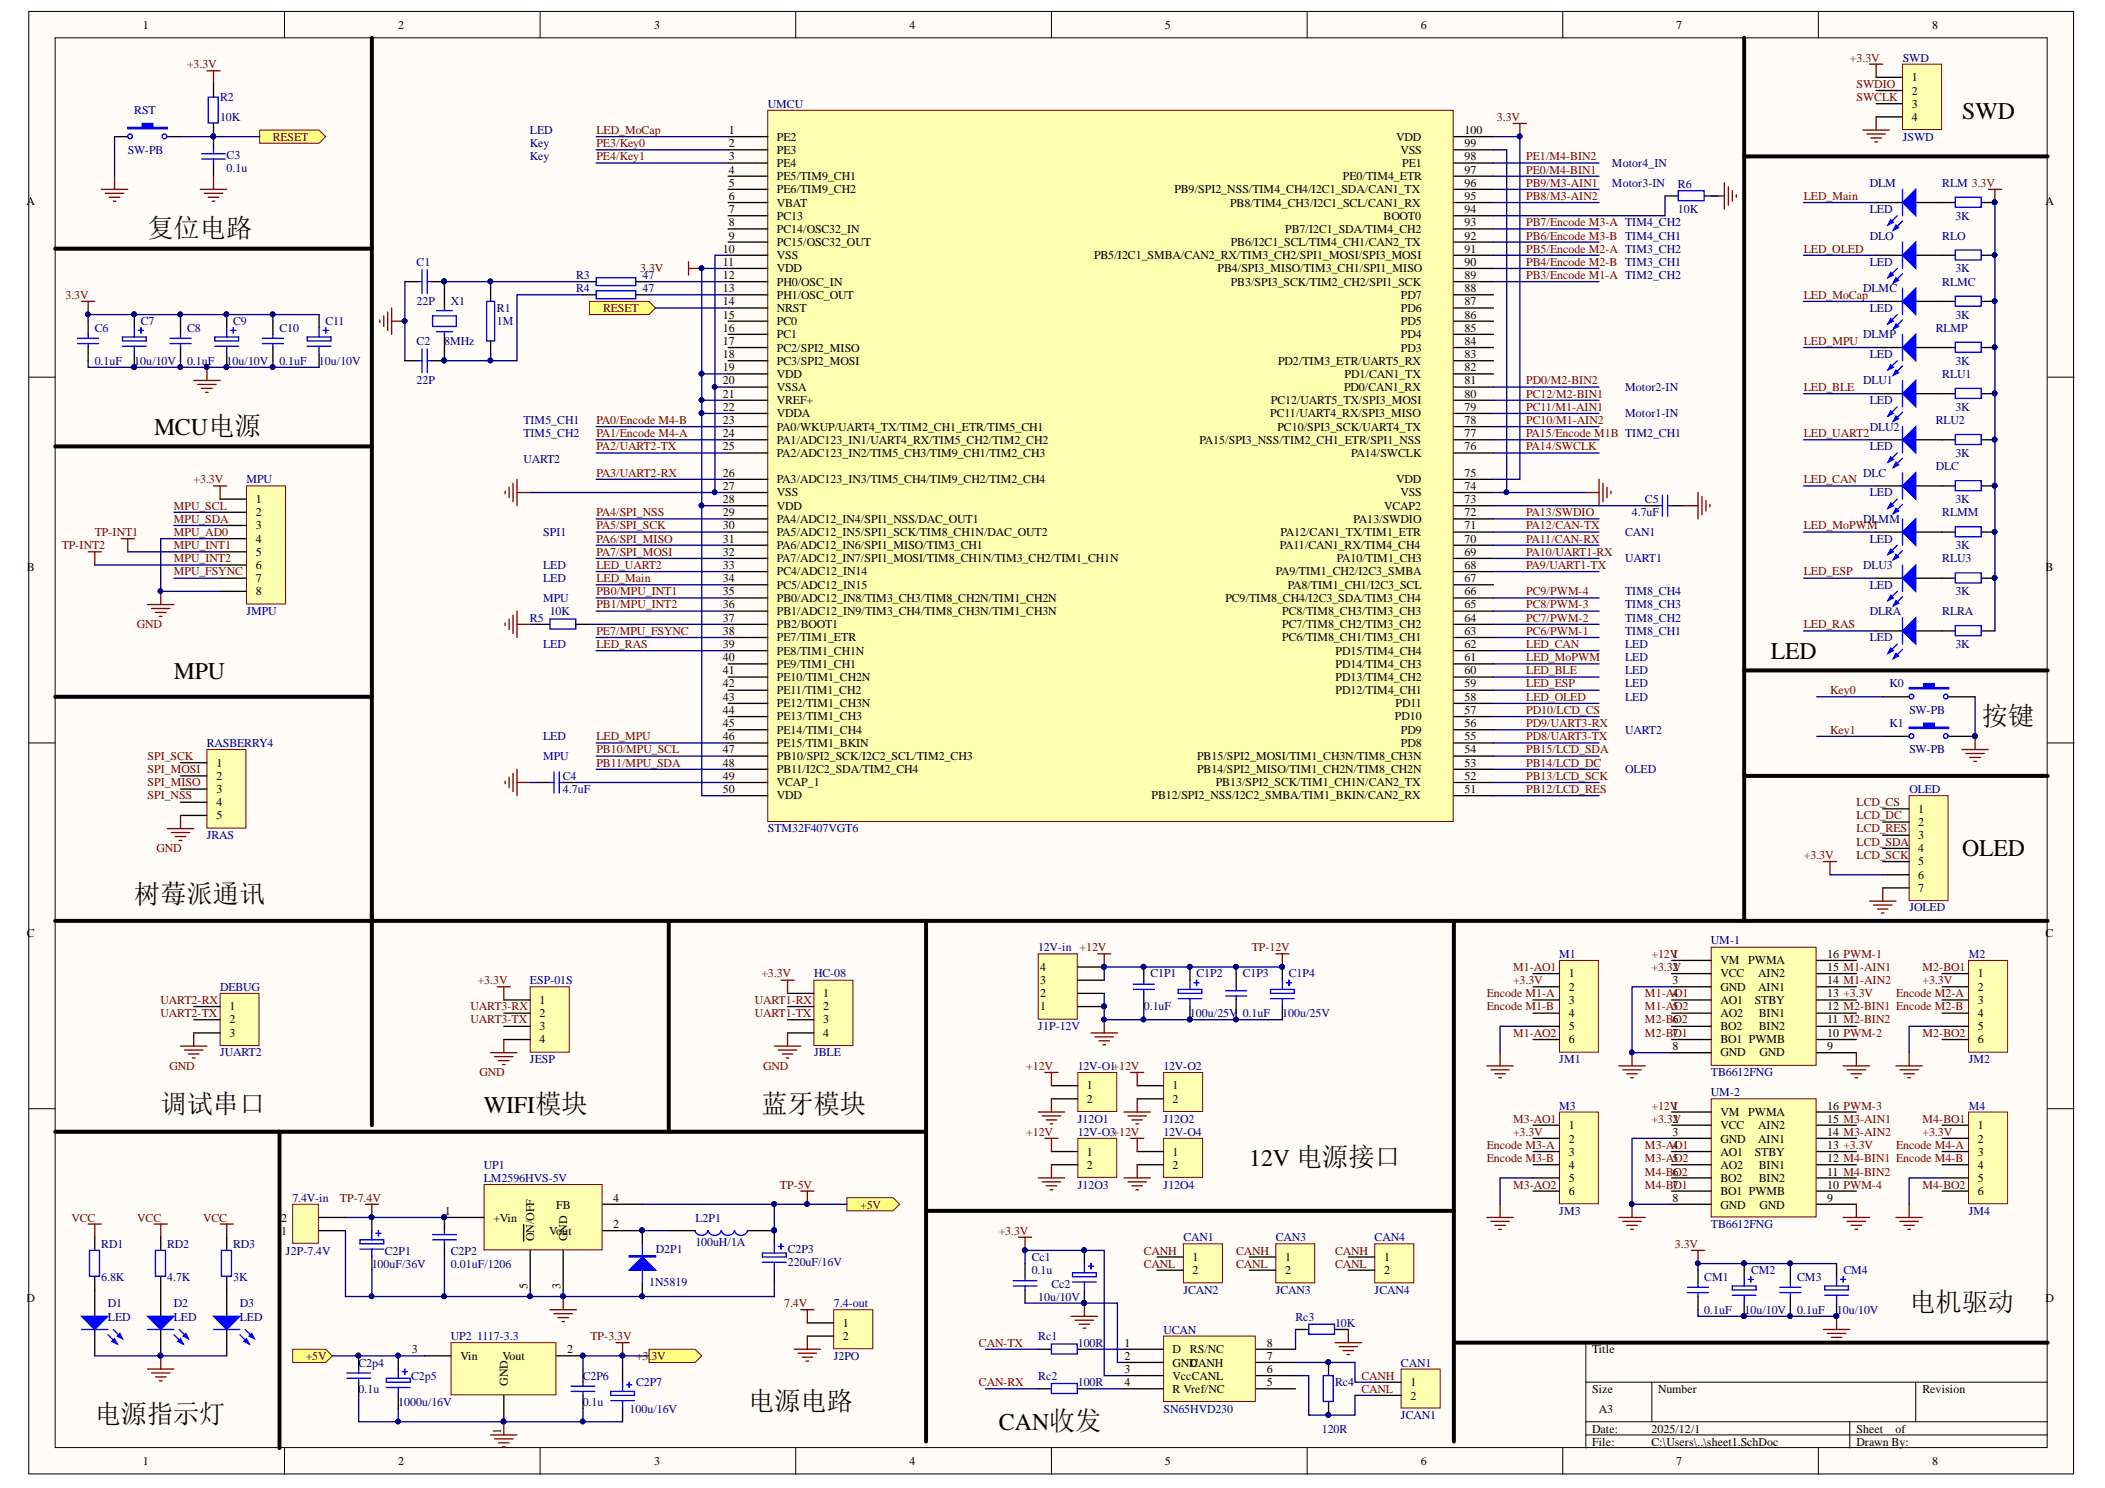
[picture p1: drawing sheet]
<svg xmlns="http://www.w3.org/2000/svg" width="297mm" height="210mm" viewBox="0 0 297 210" stroke-linecap="round" stroke-linejoin="round" font-family="sans-serif">
<defs><g id="words">
<g font-size="3.7">
<text x="20.8" y="33.4">复位电路</text>
<text x="279.7" y="102.2">按键</text>
<text x="18.9" y="127.3">树莓派通讯</text>
<text x="22.7" y="157">调试串口</text>
<text x="107.4" y="157">蓝牙模块</text>
<text x="269.4" y="184.9">电机驱动</text>
<text x="13.4" y="200.7">电源指示灯</text>
<text x="105.6" y="198.9">电源电路</text>
</g>
<g font-size="3.4">
<text x="276.9" y="16.7">SWD</text>
<text x="21.7" y="61.3">MCU电源</text>
<text x="24.5" y="95.7">MPU</text>
<text x="249.9" y="92.9">LED</text>
<text x="276.9" y="120.8">OLED</text>
<text x="68.3" y="157">WIFI模块</text>
<text x="176.3" y="164.5">12V 电源接口</text>
<text x="140.9" y="201.7">CAN收发</text>
</g>
<g font-size="1.7">
<text x="20.1" y="4">1</text>
<text x="56.2" y="4">2</text>
<text x="92.3" y="4">3</text>
<text x="128.3" y="4">4</text>
<text x="164.4" y="4">5</text>
<text x="200.5" y="4">6</text>
<text x="236.5" y="4">7</text>
<text x="272.6" y="4">8</text>
<text x="269.8" y="11.5">1</text>
<text x="269.8" y="13.3">2</text>
<text x="269.8" y="15.2">3</text>
<text x="269.8" y="17.1">4</text>
<text x="102.9" y="18.9">1</text>
<text x="102.9" y="20.8">2</text>
<text x="102.9" y="22.6">3</text>
<text x="109.6" y="19.8">PE2</text>
<text x="109.6" y="21.7">PE3</text>
<text x="109.6" y="23.6">PE4</text>
<text x="197" y="19.8">VDD</text>
<text x="197.6" y="21.7">VSS</text>
<text x="197.9" y="23.6">PE1</text>
<text x="206.7" y="22.6">98</text>
<text x="206.7" y="20.8">99</text>
<text x="206.7" y="18.9">100</text>
<text x="3.7" y="28.9">A</text>
<text x="102.9" y="24.5">4</text>
<text x="102.9" y="26.4">5</text>
<text x="102.9" y="28.2">6</text>
<text x="109.6" y="25.4">PE5/TIM9_CH1</text>
<text x="109.6" y="27.3">PE6/TIM9_CH2</text>
<text x="109.6" y="29.1">VBAT</text>
<text x="165.7" y="27.3">PB9/SPI2_NSS/TIM4_CH4/I2C1_SDA/CAN1_TX</text>
<text x="173.6" y="29.1">PB8/TIM4_CH3/I2C1_SCL/CAN1_RX</text>
<text x="189.5" y="25.4">PE0/TIM4_ETR</text>
<text x="206.7" y="28.2">95</text>
<text x="206.7" y="26.4">96</text>
<text x="206.7" y="24.5">97</text>
<text x="288.6" y="28.9">A</text>
<text x="102" y="35.6">10</text>
<text x="102.9" y="30.1">7</text>
<text x="102.9" y="31.9">8</text>
<text x="102.9" y="33.8">9</text>
<text x="109.6" y="31">PC13</text>
<text x="109.6" y="32.9">PC14/OSC32_IN</text>
<text x="109.6" y="34.7">PC15/OSC32_OUT</text>
<text x="173.7" y="34.7">PB6/I2C1_SCL/TIM4_CH1/CAN2_TX</text>
<text x="181.4" y="32.9">PB7/I2C1_SDA/TIM4_CH2</text>
<text x="195.2" y="31">BOOT0</text>
<text x="206.7" y="35.6">91</text>
<text x="206.7" y="33.8">92</text>
<text x="206.7" y="31.9">93</text>
<text x="206.7" y="30.1">94</text>
<text x="102" y="37.5">11</text>
<text x="102" y="39.4">12</text>
<text x="102" y="41.2">13</text>
<text x="109.6" y="36.6">VSS</text>
<text x="109.6" y="38.4">VDD</text>
<text x="109.6" y="40.3">PH0/OSC_IN</text>
<text x="154.4" y="36.6">PB5/I2C1_SMBA/CAN2_RX/TIM3_CH2/SPI1_MOSI/SPI3_MOSI</text>
<text x="171.8" y="38.4">PB4/SPI3_MISO/TIM3_CH1/SPI1_MISO</text>
<text x="173.7" y="40.3">PB3/SPI3_SCK/TIM2_CH2/SPI1_SCK</text>
<text x="206.7" y="41.2">88</text>
<text x="206.7" y="39.4">89</text>
<text x="206.7" y="37.5">90</text>
<text x="102" y="43.1">14</text>
<text x="102" y="44.9">15</text>
<text x="102" y="46.8">16</text>
<text x="109.6" y="42.1">PH1/OSC_OUT</text>
<text x="109.6" y="44">NRST</text>
<text x="109.6" y="45.9">PC0</text>
<text x="109.6" y="47.7">PC1</text>
<text x="197.7" y="47.7">PD4</text>
<text x="197.7" y="45.9">PD5</text>
<text x="197.7" y="44">PD6</text>
<text x="197.7" y="42.1">PD7</text>
<text x="206.7" y="46.8">85</text>
<text x="206.7" y="44.9">86</text>
<text x="206.7" y="43.1">87</text>
<text x="102" y="48.7">17</text>
<text x="102" y="50.5">18</text>
<text x="102" y="52.4">19</text>
<text x="109.6" y="49.6">PC2/SPI2_MISO</text>
<text x="109.6" y="51.4">PC3/SPI2_MOSI</text>
<text x="109.6" y="53.3">VDD</text>
<text x="180.4" y="51.4">PD2/TIM3_ETR/UART5_RX</text>
<text x="189.7" y="53.3">PD1/CAN1_TX</text>
<text x="197.7" y="49.6">PD3</text>
<text x="206.7" y="52.4">82</text>
<text x="206.7" y="50.5">83</text>
<text x="206.7" y="48.7">84</text>
<text x="102" y="54.2">20</text>
<text x="102" y="56.1">21</text>
<text x="102" y="57.9">22</text>
<text x="102" y="59.8">23</text>
<text x="109.6" y="55.2">VSSA</text>
<text x="109.6" y="57">VREF+</text>
<text x="109.6" y="58.9">VDDA</text>
<text x="179.3" y="58.9">PC11/UART4_RX/SPI3_MISO</text>
<text x="179.3" y="57">PC12/UART5_TX/SPI3_MOSI</text>
<text x="189.7" y="55.2">PD0/CAN1_RX</text>
<text x="206.7" y="59.8">78</text>
<text x="206.7" y="57.9">79</text>
<text x="206.7" y="56.1">80</text>
<text x="206.7" y="54.2">81</text>
<text x="102" y="61.7">24</text>
<text x="102" y="63.5">25</text>
<text x="109.6" y="60.7">PA0/WKUP/UART4_TX/TIM2_CH1_ETR/TIM5_CH1</text>
<text x="109.6" y="62.6">PA1/ADC123_IN1/UART4_RX/TIM5_CH2/TIM2_CH2</text>
<text x="109.6" y="64.5">PA2/ADC123_IN2/TIM5_CH3/TIM9_CH1/TIM2_CH3</text>
<text x="169.3" y="62.6">PA15/SPI3_NSS/TIM2_CH1_ETR/SPI1_NSS</text>
<text x="180.3" y="60.7">PC10/SPI3_SCK/UART4_TX</text>
<text x="190.7" y="64.5">PA14/SWCLK</text>
<text x="206.7" y="63.5">76</text>
<text x="206.7" y="61.7">77</text>
<text x="36.1" y="71">1</text>
<text x="102" y="67.2">26</text>
<text x="102" y="69.1">27</text>
<text x="102" y="71">28</text>
<text x="109.6" y="68.2">PA3/ADC123_IN3/TIM5_CH4/TIM9_CH2/TIM2_CH4</text>
<text x="109.6" y="70">VSS</text>
<text x="109.6" y="71.9">VDD</text>
<text x="195.3" y="71.9">VCAP2</text>
<text x="197" y="68.2">VDD</text>
<text x="197.6" y="70">VSS</text>
<text x="206.7" y="71">73</text>
<text x="206.7" y="69.1">74</text>
<text x="206.7" y="67.2">75</text>
<text x="36.1" y="72.8">2</text>
<text x="36.1" y="74.7">3</text>
<text x="36.1" y="76.5">4</text>
<text x="102" y="72.8">29</text>
<text x="102" y="74.7">30</text>
<text x="102" y="76.5">31</text>
<text x="109.6" y="73.7">PA4/ADC12_IN4/SPI1_NSS/DAC_OUT1</text>
<text x="109.6" y="75.6">PA5/ADC12_IN5/SPI1_SCK/TIM8_CH1N/DAC_OUT2</text>
<text x="109.6" y="77.5">PA6/ADC12_IN6/SPI1_MISO/TIM3_CH1</text>
<text x="180.6" y="77.5">PA11/CAN1_RX/TIM4_CH4</text>
<text x="180.7" y="75.6">PA12/CAN1_TX/TIM1_ETR</text>
<text x="191" y="73.7">PA13/SWDIO</text>
<text x="206.7" y="76.5">70</text>
<text x="206.7" y="74.7">71</text>
<text x="206.7" y="72.8">72</text>
<text x="3.8" y="80.5">B</text>
<text x="36.1" y="78.4">5</text>
<text x="36.1" y="80.3">6</text>
<text x="36.1" y="82.1">7</text>
<text x="36.1" y="84">8</text>
<text x="102" y="78.4">32</text>
<text x="102" y="80.3">33</text>
<text x="102" y="82.1">34</text>
<text x="102" y="84">35</text>
<text x="109.6" y="79.3">PA7/ADC12_IN7/SPI1_MOSI/TIM8_CH1N/TIM3_CH2/TIM1_CH1N</text>
<text x="109.6" y="81.2">PC4/ADC12_IN14</text>
<text x="109.6" y="83">PC5/ADC12_IN15</text>
<text x="180" y="81.2">PA9/TIM1_CH2/I2C3_SMBA</text>
<text x="181.7" y="83">PA8/TIM1_CH1/I2C3_SCL</text>
<text x="188.6" y="79.3">PA10/TIM1_CH3</text>
<text x="206.7" y="84">66</text>
<text x="206.7" y="82.1">67</text>
<text x="206.7" y="80.3">68</text>
<text x="206.7" y="78.4">69</text>
<text x="288.6" y="80.5">B</text>
<text x="102" y="85.8">36</text>
<text x="102" y="87.7">37</text>
<text x="102" y="89.5">38</text>
<text x="109.6" y="84.9">PB0/ADC12_IN8/TIM3_CH3/TIM8_CH2N/TIM1_CH2N</text>
<text x="109.6" y="86.8">PB1/ADC12_IN9/TIM3_CH4/TIM8_CH3N/TIM1_CH3N</text>
<text x="109.6" y="88.6">PB2/BOOT1</text>
<text x="172.9" y="84.9">PC9/TIM8_CH4/I2C3_SDA/TIM3_CH4</text>
<text x="180.9" y="88.6">PC7/TIM8_CH2/TIM3_CH2</text>
<text x="180.9" y="86.8">PC8/TIM8_CH3/TIM3_CH3</text>
<text x="206.7" y="89.5">63</text>
<text x="206.7" y="87.7">64</text>
<text x="206.7" y="85.8">65</text>
<text x="102" y="91.4">39</text>
<text x="102" y="93.3">40</text>
<text x="102" y="95.1">41</text>
<text x="109.6" y="90.5">PE7/TIM1_ETR</text>
<text x="109.6" y="92.3">PE8/TIM1_CH1N</text>
<text x="109.6" y="94.2">PE9/TIM1_CH1</text>
<text x="180.9" y="90.5">PC6/TIM8_CH1/TIM3_CH1</text>
<text x="188.5" y="94.2">PD14/TIM4_CH3</text>
<text x="188.5" y="92.3">PD15/TIM4_CH4</text>
<text x="206.7" y="95.1">60</text>
<text x="206.7" y="93.3">61</text>
<text x="206.7" y="91.4">62</text>
<text x="102" y="97">42</text>
<text x="102" y="98.8">43</text>
<text x="102" y="100.7">44</text>
<text x="109.6" y="96.1">PE10/TIM1_CH2N</text>
<text x="109.6" y="97.9">PE11/TIM1_CH2</text>
<text x="109.6" y="99.8">PE12/TIM1_CH3N</text>
<text x="109.6" y="101.6">PE13/TIM1_CH3</text>
<text x="188.5" y="97.9">PD12/TIM4_CH1</text>
<text x="188.5" y="96.1">PD13/TIM4_CH2</text>
<text x="196.8" y="101.6">PD10</text>
<text x="196.9" y="99.8">PD11</text>
<text x="206.7" y="100.7">57</text>
<text x="206.7" y="98.8">58</text>
<text x="206.7" y="97">59</text>
<text x="102" y="102.6">45</text>
<text x="102" y="104.4">46</text>
<text x="102" y="106.3">47</text>
<text x="109.6" y="103.5">PE14/TIM1_CH4</text>
<text x="109.6" y="105.3">PE15/TIM1_BKIN</text>
<text x="109.6" y="107.2">PB10/SPI2_SCK/I2C2_SCL/TIM2_CH3</text>
<text x="168.9" y="107.2">PB15/SPI2_MOSI/TIM1_CH3N/TIM8_CH3N</text>
<text x="197.7" y="105.3">PD8</text>
<text x="197.7" y="103.5">PD9</text>
<text x="206.7" y="106.3">54</text>
<text x="206.7" y="104.4">55</text>
<text x="206.7" y="102.6">56</text>
<text x="30.5" y="108.1">1</text>
<text x="30.5" y="110">2</text>
<text x="30.5" y="111.8">3</text>
<text x="30.5" y="113.7">4</text>
<text x="102" y="108.1">48</text>
<text x="102" y="110">49</text>
<text x="102" y="111.8">50</text>
<text x="109.6" y="109.1">PB11/I2C2_SDA/TIM2_CH4</text>
<text x="109.6" y="110.9">VCAP_1</text>
<text x="109.6" y="112.8">VDD</text>
<text x="162.5" y="112.8">PB12/SPI2_NSS/I2C2_SMBA/TIM1_BKIN/CAN2_RX</text>
<text x="168.9" y="109.1">PB14/SPI2_MISO/TIM1_CH2N/TIM8_CH2N</text>
<text x="171.6" y="110.9">PB13/SPI2_SCK/TIM1_CH1N/CAN2_TX</text>
<text x="206.7" y="111.8">51</text>
<text x="206.7" y="110">52</text>
<text x="206.7" y="108.1">53</text>
<text x="30.5" y="115.6">5</text>
<text x="270.7" y="114.6">1</text>
<text x="270.7" y="116.5">2</text>
<text x="270.7" y="118.4">3</text>
<text x="270.7" y="120.2">4</text>
<text x="270.7" y="122.1">5</text>
<text x="270.7" y="123.9">6</text>
<text x="270.7" y="125.8">7</text>
<text x="3.8" y="132.1">C</text>
<text x="146.8" y="136.9">4</text>
<text x="221.4" y="137.9">1</text>
<text x="236" y="135.1">1</text>
<text x="236" y="136.9">2</text>
<text x="242.8" y="136">VM</text>
<text x="242.8" y="137.9">VCC</text>
<text x="246.7" y="136">PWMA</text>
<text x="248.1" y="137.9">AIN2</text>
<text x="257.8" y="136.9">15 M1-AIN1</text>
<text x="257.8" y="135.1">16 PWM-1</text>
<text x="279.1" y="137.9">1</text>
<text x="288.6" y="132.1">C</text>
<text x="32.4" y="142.5">1</text>
<text x="76.1" y="141.6">1</text>
<text x="76.1" y="143.4">2</text>
<text x="116.1" y="140.7">1</text>
<text x="116.1" y="142.5">2</text>
<text x="146.8" y="142.5">1</text>
<text x="146.8" y="140.7">2</text>
<text x="146.8" y="138.8">3</text>
<text x="221.4" y="139.7">2</text>
<text x="221.4" y="141.6">3</text>
<text x="221.4" y="143.4">4</text>
<text x="236" y="138.8">3</text>
<text x="242.8" y="139.7">GND</text>
<text x="242.8" y="141.6">AO1</text>
<text x="242.8" y="143.4">AO2</text>
<text x="247.6" y="141.6">STBY</text>
<text x="248.1" y="139.7">AIN1</text>
<text x="248.2" y="143.4">BIN1</text>
<text x="257.8" y="142.5">12 M2-BIN1 Encode M2-B</text>
<text x="257.8" y="140.7">13 +3.3V</text>
<text x="257.8" y="138.8">14 M1-AIN2</text>
<text x="279.1" y="139.7">2</text>
<text x="279.1" y="141.6">3</text>
<text x="279.1" y="143.4">4</text>
<text x="32.4" y="144.4">2</text>
<text x="32.4" y="146.2">3</text>
<text x="76.1" y="145.3">3</text>
<text x="76.1" y="147.2">4</text>
<text x="116.1" y="144.4">3</text>
<text x="116.1" y="146.2">4</text>
<text x="221.4" y="145.3">5</text>
<text x="221.4" y="147.2">6</text>
<text x="236" y="148.1">8</text>
<text x="242.8" y="145.3">BO2</text>
<text x="242.8" y="147.2">BO1 PWMB</text>
<text x="242.8" y="149">GND</text>
<text x="248.2" y="145.3">BIN2</text>
<text x="248.3" y="149">GND</text>
<text x="257.8" y="148.1">9</text>
<text x="257.8" y="146.2">10 PWM-2</text>
<text x="257.8" y="144.4">11 M2-BIN2</text>
<text x="279.1" y="145.3">5</text>
<text x="279.1" y="147.2">6</text>
<text x="153.4" y="153.7">1</text>
<text x="153.4" y="155.5">2</text>
<text x="165.5" y="153.7">1</text>
<text x="165.5" y="155.5">2</text>
<text x="221.4" y="159.3">1</text>
<text x="221.4" y="161.2">2</text>
<text x="236" y="156.5">1</text>
<text x="236" y="158.4">2</text>
<text x="236" y="160.3">3</text>
<text x="242.8" y="157.5">VM</text>
<text x="242.8" y="159.3">VCC</text>
<text x="242.8" y="161.2">GND</text>
<text x="246.7" y="157.5">PWMA</text>
<text x="248.1" y="161.2">AIN1</text>
<text x="248.1" y="159.3">AIN2</text>
<text x="257.8" y="160.3">14 M3-AIN2</text>
<text x="257.8" y="158.4">15 M3-AIN1</text>
<text x="257.8" y="156.5">16 PWM-3</text>
<text x="279.1" y="159.3">1</text>
<text x="279.1" y="161.2">2</text>
<text x="153.4" y="163">1</text>
<text x="153.4" y="164.9">2</text>
<text x="165.5" y="163">1</text>
<text x="165.5" y="164.9">2</text>
<text x="221.4" y="163">3</text>
<text x="221.4" y="164.9">4</text>
<text x="221.4" y="166.8">5</text>
<text x="242.8" y="163">AO1</text>
<text x="242.8" y="164.9">AO2</text>
<text x="242.8" y="166.8">BO2</text>
<text x="247.6" y="163">STBY</text>
<text x="248.2" y="166.8">BIN2</text>
<text x="248.2" y="164.9">BIN1</text>
<text x="257.8" y="167.7">10 PWM-4</text>
<text x="257.8" y="165.8">11 M4-BIN2</text>
<text x="257.8" y="164">12 M4-BIN1 Encode M4-B</text>
<text x="257.8" y="162.1">13 +3.3V</text>
<text x="279.1" y="163">3</text>
<text x="279.1" y="164.9">4</text>
<text x="279.1" y="166.8">5</text>
<text x="39.7" y="172.3">2</text>
<text x="62.8" y="171.4">1</text>
<text x="69.6" y="172.3">+Vin</text>
<text x="78.5" y="170.5">FB</text>
<text x="86.5" y="169.6">4</text>
<text x="86.5" y="173.3">2</text>
<text x="221.4" y="168.6">6</text>
<text x="236" y="169.6">8</text>
<text x="242.8" y="168.6">BO1 PWMB</text>
<text x="242.8" y="170.5">GND</text>
<text x="248.3" y="170.5">GND</text>
<text x="257.8" y="169.6">9</text>
<text x="279.1" y="168.6">6</text>
<text x="39.7" y="174.2">1</text>
<text x="75.4" y="175" transform="rotate(-90 75.4 175)">ON/OFF</text>
<text x="77.5" y="174.2">Vout</text>
<text x="80" y="175" transform="rotate(-90 80 175)">GND</text>
<text x="168.3" y="177.9">1</text>
<text x="168.3" y="179.8">2</text>
<text x="181.4" y="177.9">1</text>
<text x="181.4" y="179.8">2</text>
<text x="195.3" y="177.9">1</text>
<text x="195.3" y="179.8">2</text>
<text x="3.7" y="183.7">D</text>
<text x="74.4" y="181.9" transform="rotate(-90 74.4 181.9)">5</text>
<text x="79.1" y="181.9" transform="rotate(-90 79.1 181.9)">3</text>
<text x="288.6" y="183.7">D</text>
<text x="58.1" y="190.9">3</text>
<text x="65" y="191.9">Vin</text>
<text x="70.9" y="191.9">Vout</text>
<text x="80" y="190.9">2</text>
<text x="118.9" y="187.2">1</text>
<text x="118.9" y="189.1">2</text>
<text x="158.7" y="190">1</text>
<text x="158.7" y="191.9">2</text>
<text x="165.5" y="190.9">D</text>
<text x="167.9" y="190.9">RS/NC</text>
<text x="178.7" y="191.9">7</text>
<text x="178.7" y="190">8</text>
<text x="224.7" y="190.9">Title</text>
<text x="71.7" y="195.6" transform="rotate(-90 71.7 195.6)">GND</text>
<text x="158.7" y="193.7">3</text>
<text x="158.7" y="195.6">4</text>
<text x="165.5" y="192.8">GND</text>
<text x="165.5" y="194.6">VccCANL</text>
<text x="165.5" y="196.5">R Vref/NC</text>
<text x="168" y="192.8">CANH</text>
<text x="178.7" y="195.6">5</text>
<text x="178.7" y="193.7">6</text>
<text x="199" y="195.6">1</text>
<text x="199" y="197.4">2</text>
<text x="224.7" y="196.5">Size</text>
<text x="234" y="196.5">Number</text>
<text x="271.3" y="196.5">Revision</text>
<text x="70.7" y="202.3" transform="rotate(-90 70.7 202.3)">1</text>
<text x="224.7" y="202.1">Date:</text>
<text x="224.7" y="203.9">File:</text>
<text x="225.6" y="199.3">A3</text>
<text x="233.1" y="202.1">2025/12/1</text>
<text x="233.1" y="203.9">C:\Users\..\sheet1.SchDoc</text>
<text x="262" y="202.1">Sheet</text>
<text x="262" y="203.9">Drawn By:</text>
<text x="267.5" y="202.1">of</text>
<text x="20.1" y="206.7">1</text>
<text x="56.2" y="206.7">2</text>
<text x="92.3" y="206.7">3</text>
<text x="128.3" y="206.7">4</text>
<text x="164.4" y="206.7">5</text>
<text x="200.5" y="206.7">6</text>
<text x="236.5" y="206.7">7</text>
<text x="272.6" y="206.7">8</text>
</g>
<g font-size="1.7" fill="#800000">
<text x="26.4" y="9.6">+3.3V</text>
<text x="261.1" y="8.7">+3.3V</text>
<text x="211.2" y="17.1">3.3V</text>
<text x="262" y="12.4">SWDIO</text>
<text x="262" y="14.3">SWCLK</text>
<text x="38.5" y="19.8">RESET</text>
<text x="84.2" y="20.8">PE3/Key0</text>
<text x="84.2" y="22.6">PE4/Key1</text>
<text x="84.2" y="18.9">LED_MoCap</text>
<text x="215.4" y="22.6">PE1/M4-BIN2</text>
<text x="215.4" y="28.2">PB8/M3-AIN2</text>
<text x="215.4" y="26.4">PB9/M3-AIN1</text>
<text x="215.4" y="24.5">PE0/M4-BIN1</text>
<text x="254.5" y="28.2">LED_Main</text>
<text x="215.4" y="35.6">PB5/Encode M2-A TIM3_CH2</text>
<text x="215.4" y="33.8">PB6/Encode M3-B TIM4_CH1</text>
<text x="215.4" y="31.9">PB7/Encode M3-A TIM4_CH2</text>
<text x="254.5" y="35.6">LED_OLED</text>
<text x="90.3" y="38.4">3.3V</text>
<text x="215.4" y="37.5">PB4/Encode M2-B TIM3_CH1</text>
<text x="215.4" y="39.4">PB3/Encode M1-A TIM2_CH2</text>
<text x="9.2" y="42.1">3.3V</text>
<text x="85.1" y="44">RESET</text>
<text x="254.5" y="42.1">LED_MoCap</text>
<text x="254.5" y="48.7">LED_MPU</text>
<text x="84.2" y="59.8">PA0/Encode M4-B</text>
<text x="215.4" y="57.9">PC11/M1-AIN1</text>
<text x="215.4" y="59.8">PC10/M1-AIN2</text>
<text x="215.4" y="56.1">PC12/M2-BIN1</text>
<text x="215.4" y="54.2">PD0/M2-BIN2</text>
<text x="254.5" y="55.2">LED_BLE</text>
<text x="84.2" y="63.5">PA2/UART2-TX</text>
<text x="84.2" y="61.7">PA1/Encode M4-A</text>
<text x="215.4" y="63.5">PA14/SWCLK</text>
<text x="215.4" y="61.7">PA15/Encode M1B TIM2_CH1</text>
<text x="254.5" y="61.7">LED_UART2</text>
<text x="24.5" y="71.9">MPU_SCL</text>
<text x="27.3" y="68.2">+3.3V</text>
<text x="84.2" y="67.2">PA3/UART2-RX</text>
<text x="254.5" y="68.2">LED_CAN</text>
<text x="8.7" y="77.5">TP-INT2</text>
<text x="13.4" y="75.6">TP-INT1</text>
<text x="24.5" y="73.7">MPU_SDA</text>
<text x="24.5" y="75.6">MPU_AD0</text>
<text x="24.5" y="77.5">MPU_INT1</text>
<text x="84.2" y="74.7">PA5/SPI_SCK</text>
<text x="84.2" y="76.5">PA6/SPI_MISO</text>
<text x="84.2" y="72.8">PA4/SPI_NSS</text>
<text x="215.4" y="74.7">PA12/CAN-TX</text>
<text x="215.4" y="76.5">PA11/CAN-RX</text>
<text x="215.4" y="72.8">PA13/SWDIO</text>
<text x="254.5" y="74.7">LED_MoPWM</text>
<text x="24.5" y="81.2">MPU_FSYNC</text>
<text x="24.5" y="79.3">MPU_INT2</text>
<text x="84.2" y="84">PB0/MPU_INT1</text>
<text x="84.2" y="78.4">PA7/SPI_MOSI</text>
<text x="84.2" y="82.1">LED_Main</text>
<text x="84.2" y="80.3">LED_UART2</text>
<text x="215.4" y="80.3">PA9/UART1-TX</text>
<text x="215.4" y="78.4">PA10/UART1-RX</text>
<text x="215.4" y="84">PC9/PWM-4</text>
<text x="254.5" y="81.2">LED_ESP</text>
<text x="19.3" y="88.6">GND</text>
<text x="84.2" y="89.5">PE7/MPU_FSYNC</text>
<text x="84.2" y="85.8">PB1/MPU_INT2</text>
<text x="215.4" y="89.5">PC6/PWM-1</text>
<text x="215.4" y="87.7">PC7/PWM-2</text>
<text x="215.4" y="85.8">PC8/PWM-3</text>
<text x="254.5" y="88.6">LED_RAS</text>
<text x="84.2" y="91.4">LED_RAS</text>
<text x="215.4" y="95.1">LED_BLE</text>
<text x="215.4" y="91.4">LED_CAN</text>
<text x="215.4" y="93.3">LED_MoPWM</text>
<text x="215.4" y="100.7">PD10/LCD_CS</text>
<text x="215.4" y="97">LED_ESP</text>
<text x="215.4" y="98.8">LED_OLED</text>
<text x="258.3" y="97.9">Key0</text>
<text x="20.8" y="107.2">SPI_SCK</text>
<text x="84.2" y="106.3">PB10/MPU_SCL</text>
<text x="84.2" y="104.4">LED_MPU</text>
<text x="215.4" y="104.4">PD8/UART3-TX</text>
<text x="215.4" y="102.6">PD9/UART3-RX</text>
<text x="215.4" y="106.3">PB15/LCD_SDA</text>
<text x="258.3" y="103.5">Key1</text>
<text x="20.8" y="109.1">SPI_MOSI</text>
<text x="20.8" y="110.9">SPI_MISO</text>
<text x="20.8" y="112.8">SPI_NSS</text>
<text x="84.2" y="108.1">PB11/MPU_SDA</text>
<text x="215.4" y="108.1">PB14/LCD_DC</text>
<text x="215.4" y="110">PB13/LCD_SCK</text>
<text x="215.4" y="111.8">PB12/LCD_RES</text>
<text x="262" y="113.7">LCD_CS</text>
<text x="262" y="115.6">LCD_DC</text>
<text x="262" y="117.4">LCD_RES</text>
<text x="262" y="119.3">LCD_SDA</text>
<text x="22.1" y="120.2">GND</text>
<text x="254.5" y="121.1">+3.3V</text>
<text x="262" y="121.1">LCD_SCK</text>
<text x="107.4" y="137.9">+3.3V</text>
<text x="176.6" y="134.2">TP-12V</text>
<text x="213.5" y="136.9">M1-AO1</text>
<text x="233.1" y="135.1">+12V</text>
<text x="233.1" y="136.9">+3.3V</text>
<text x="271.3" y="136.9">M2-BO1</text>
<text x="22.7" y="141.6">UART2-RX</text>
<text x="22.7" y="143.4">UART2-TX</text>
<text x="66.4" y="142.5">UART3-RX</text>
<text x="67.4" y="138.8">+3.3V</text>
<text x="106.5" y="143.4">UART1-TX</text>
<text x="106.5" y="141.6">UART1-RX</text>
<text x="209.8" y="140.7">Encode M1-A</text>
<text x="209.8" y="142.5">Encode M1-B</text>
<text x="213.5" y="138.8">+3.3V</text>
<text x="232.1" y="140.7">M1-A4O1</text>
<text x="232.1" y="142.5">M1-A5O2</text>
<text x="267.6" y="140.7">Encode M2-A</text>
<text x="271.3" y="138.8">+3.3V</text>
<text x="66.4" y="144.4">UART3-TX</text>
<text x="213.5" y="146.2">M1-AO2</text>
<text x="232.1" y="144.4">M2-B6O2</text>
<text x="232.1" y="146.2">M2-B7O1</text>
<text x="271.3" y="146.2">M2-BO2</text>
<text x="23.9" y="150.9">GND</text>
<text x="67.7" y="151.8">GND</text>
<text x="107.7" y="150.9">GND</text>
<text x="144.8" y="150.9">+12V</text>
<text x="144.8" y="160.3">+12V</text>
<text x="213.5" y="160.3">+3.3V</text>
<text x="213.5" y="158.4">M3-AO1</text>
<text x="233.1" y="156.5">+12V</text>
<text x="233.1" y="158.4">+3.3V</text>
<text x="271.3" y="160.3">+3.3V</text>
<text x="271.3" y="158.4">M4-BO1</text>
<text x="110.1" y="167.7">TP-5V</text>
<text x="209.8" y="162.1">Encode M3-A</text>
<text x="209.8" y="164">Encode M3-B</text>
<text x="213.5" y="167.7">M3-AO2</text>
<text x="232.1" y="162.1">M3-A4O1</text>
<text x="232.1" y="164">M3-A5O2</text>
<text x="232.1" y="165.8">M4-B6O2</text>
<text x="232.1" y="167.7">M4-B7O1</text>
<text x="267.6" y="162.1">Encode M4-A</text>
<text x="271.3" y="167.7">M4-BO2</text>
<text x="10.1" y="172.3">VCC</text>
<text x="19.4" y="172.3">VCC</text>
<text x="28.7" y="172.3">VCC</text>
<text x="48" y="169.6">TP-7.4V</text>
<text x="121.4" y="170.5">+5V</text>
<text x="140.9" y="174.2">+3.3V</text>
<text x="161.4" y="177">CANH</text>
<text x="161.4" y="178.8">CANL</text>
<text x="174.4" y="177">CANH</text>
<text x="174.4" y="178.8">CANL</text>
<text x="188.4" y="177">CANH</text>
<text x="188.4" y="178.8">CANL</text>
<text x="236.4" y="176.1">3.3V</text>
<text x="110.6" y="184.4">7.4V</text>
<text x="43.1" y="191.9">+5V</text>
<text x="83.3" y="189.1">TP-3.3V</text>
<text x="89.8" y="191.9">+3.3V</text>
<text x="138.1" y="190">CAN-TX</text>
<text x="138.1" y="195.6">CAN-RX</text>
<text x="192.1" y="194.6">CANH</text>
<text x="192.1" y="196.5">CANL</text>
</g>
<g font-size="1.7" fill="#000080">
<text x="268.5" y="8.7">SWD</text>
<text x="18.9" y="16.1">RST</text>
<text x="31" y="17.1">10K</text>
<text x="31" y="14.3">R2</text>
<text x="108.4" y="15.2">UMCU</text>
<text x="18" y="21.7">SW-PB</text>
<text x="32" y="22.5">C3</text>
<text x="74.8" y="20.8">Key</text>
<text x="74.8" y="18.9">LED</text>
<text x="74.8" y="22.6">Key</text>
<text x="227.5" y="23.6">Motor4_IN</text>
<text x="268.5" y="19.8">JSWD</text>
<text x="32" y="24.3">0.1u</text>
<text x="227.5" y="26.4">Motor3-IN</text>
<text x="236.8" y="26.5">R6</text>
<text x="263.8" y="26.4">DLM</text>
<text x="274.1" y="26.4">RLM 3.3V</text>
<text x="236.8" y="30.1">10K</text>
<text x="263.8" y="33.8">DLO</text>
<text x="263.8" y="30.1">LED</text>
<text x="274.1" y="33.8">RLO</text>
<text x="275.9" y="31">3K</text>
<text x="58.8" y="37.5">C1</text>
<text x="81.3" y="39.4">R3</text>
<text x="81.3" y="41.2">R4</text>
<text x="90.7" y="39.4">47</text>
<text x="90.7" y="41.2">47</text>
<text x="262.9" y="41.2">DLMC</text>
<text x="263.8" y="37.5">LED</text>
<text x="274.1" y="40.3">RLMC</text>
<text x="275.9" y="38.4">3K</text>
<text x="13.4" y="46.8">C6</text>
<text x="19.9" y="45.9">C7</text>
<text x="26.4" y="46.8">C8</text>
<text x="32.9" y="45.9">C9</text>
<text x="39.4" y="46.8">C10</text>
<text x="45.9" y="45.9">C11</text>
<text x="58.8" y="43.1">22P</text>
<text x="63.6" y="43.1">X1</text>
<text x="70.1" y="44">R1</text>
<text x="70.1" y="45.9">1M</text>
<text x="262.9" y="47.7">DLMP</text>
<text x="263.8" y="44">LED</text>
<text x="273.2" y="46.8">RLMP</text>
<text x="275.9" y="44.9">3K</text>
<text x="13.4" y="51.4">0.1uF</text>
<text x="18.9" y="51.4">10u/10V</text>
<text x="26.4" y="51.4">0.1uF</text>
<text x="32" y="51.4">10u/10V</text>
<text x="39.4" y="51.4">0.1uF</text>
<text x="45" y="51.4">10u/10V</text>
<text x="58.8" y="48.7">C2</text>
<text x="62.7" y="48.7">8MHz</text>
<text x="263.8" y="50.5">LED</text>
<text x="274.1" y="53.3">RLU1</text>
<text x="275.9" y="51.4">3K</text>
<text x="58.8" y="54.2">22P</text>
<text x="73.8" y="59.8">TIM5_CH1</text>
<text x="229.3" y="58.9">Motor1-IN</text>
<text x="229.3" y="55.2">Motor2-IN</text>
<text x="262.9" y="54.2">DLU1</text>
<text x="263.8" y="57">LED</text>
<text x="273.2" y="59.8">RLU2</text>
<text x="275.9" y="57.9">3K</text>
<text x="73.8" y="61.7">TIM5_CH2</text>
<text x="73.8" y="65.4">UART2</text>
<text x="263.8" y="60.7">DLU2</text>
<text x="263.8" y="63.5">LED</text>
<text x="275.9" y="64.5">3K</text>
<text x="34.8" y="68.2">MPU</text>
<text x="232.1" y="71">C5</text>
<text x="262.9" y="67.2">DLC</text>
<text x="263.8" y="70">LED</text>
<text x="273.2" y="66.3">DLC</text>
<text x="275.9" y="71">3K</text>
<text x="76.6" y="75.6">SPI1</text>
<text x="229.3" y="75.6">CAN1</text>
<text x="230.3" y="72.8">4.7uF</text>
<text x="262.9" y="73.7">DLMM</text>
<text x="263.8" y="76.5">LED</text>
<text x="274.1" y="72.8">RLMM</text>
<text x="275.9" y="77.5">3K</text>
<text x="76.6" y="82.1">LED</text>
<text x="76.6" y="80.3">LED</text>
<text x="229.3" y="84">TIM8_CH4</text>
<text x="229.3" y="79.3">UART1</text>
<text x="262.9" y="80.3">DLU3</text>
<text x="263.8" y="83">LED</text>
<text x="274.1" y="79.3">RLU3</text>
<text x="275.9" y="84">3K</text>
<text x="34.8" y="86.8">JMPU</text>
<text x="74.8" y="87.7">R5</text>
<text x="76.6" y="84.9">MPU</text>
<text x="77.6" y="86.8">10K</text>
<text x="229.3" y="89.5">TIM8_CH1</text>
<text x="229.3" y="87.7">TIM8_CH2</text>
<text x="229.3" y="85.8">TIM8_CH3</text>
<text x="263.8" y="86.8">DLRA</text>
<text x="274.1" y="86.8">RLRA</text>
<text x="76.6" y="91.4">LED</text>
<text x="229.3" y="95.1">LED</text>
<text x="229.3" y="93.3">LED</text>
<text x="229.3" y="91.4">LED</text>
<text x="263.8" y="90.5">LED</text>
<text x="275.9" y="91.4">3K</text>
<text x="229.3" y="98.8">LED</text>
<text x="229.3" y="97">LED</text>
<text x="266.6" y="97">K0</text>
<text x="269.4" y="100.7">SW-PB</text>
<text x="29.2" y="105.3">RASBERRY4</text>
<text x="76.6" y="107.2">MPU</text>
<text x="76.6" y="104.4">LED</text>
<text x="229.3" y="103.5">UART2</text>
<text x="266.6" y="102.6">K1</text>
<text x="269.4" y="106.3">SW-PB</text>
<text x="79.4" y="111.8">4.7uF</text>
<text x="79.4" y="110">C4</text>
<text x="229.3" y="109.1">OLED</text>
<text x="269.4" y="111.8">OLED</text>
<text x="29.2" y="118.4">JRAS</text>
<text x="108.4" y="117.4">STM32F407VGT6</text>
<text x="269.4" y="128.6">JOLED</text>
<text x="114.9" y="137.9">HC-08</text>
<text x="146.5" y="134.2">12V-in +12V</text>
<text x="162.3" y="137.9">C1P1</text>
<text x="168.8" y="137.9">C1P2</text>
<text x="175.4" y="137.9">C1P3</text>
<text x="181.9" y="137.9">C1P4</text>
<text x="220" y="135.1">M1</text>
<text x="241.4" y="133.2">UM-1</text>
<text x="277.8" y="135.1">M2</text>
<text x="31" y="139.7">DEBUG</text>
<text x="74.8" y="138.8">ESP-01S</text>
<text x="161.4" y="142.5">0.1uF</text>
<text x="167.9" y="143.4">100u/25V 0.1uF</text>
<text x="180.9" y="143.4">100u/25V</text>
<text x="31" y="149">JUART2</text>
<text x="74.8" y="150">JESP</text>
<text x="114.9" y="149">JBLE</text>
<text x="146.5" y="145.3">J1P-12V</text>
<text x="220" y="150">JM1</text>
<text x="277.8" y="150">JM2</text>
<text x="152.1" y="150.9">12V-O1+12V</text>
<text x="164.2" y="150.9">12V-O2</text>
<text x="241.4" y="151.8">TB6612FNG</text>
<text x="241.4" y="154.6">UM-2</text>
<text x="152.1" y="160.3">12V-O3+12V</text>
<text x="152.1" y="158.4">J12O1</text>
<text x="164.2" y="158.4">J12O2</text>
<text x="164.2" y="160.3">12V-O4</text>
<text x="220" y="156.5">M3</text>
<text x="277.8" y="156.5">M4</text>
<text x="68.3" y="164.9">UP1</text>
<text x="68.3" y="166.8">LM2596HVS-5V</text>
<text x="152.1" y="167.7">J12O3</text>
<text x="164.2" y="167.7">J12O4</text>
<text x="41.3" y="169.6">7.4V-in</text>
<text x="98.1" y="172.3">L2P1</text>
<text x="220" y="171.4">JM3</text>
<text x="241.4" y="173.3">TB6612FNG</text>
<text x="277.8" y="171.4">JM4</text>
<text x="14.3" y="176.1">RD1</text>
<text x="23.6" y="176.1">RD2</text>
<text x="32.9" y="176.1">RD3</text>
<text x="40.4" y="177">J2P-7.4V</text>
<text x="52.4" y="178.8">100uF/36V</text>
<text x="54.3" y="177">C2P1</text>
<text x="63.6" y="177">C2P2</text>
<text x="63.6" y="178.8">0.01uF/1206</text>
<text x="92.5" y="176.7">D2P1</text>
<text x="98.1" y="175.8">100uH/1A</text>
<text x="111.2" y="176.7">C2P3</text>
<text x="111.2" y="178.6">220uF/16V</text>
<text x="145.6" y="177.9">Cc1</text>
<text x="145.6" y="179.8">0.1u</text>
<text x="167" y="175.1">CAN1</text>
<text x="180" y="175.1">CAN3</text>
<text x="194" y="175.1">CAN4</text>
<text x="247.1" y="179.8">CM2</text>
<text x="260.1" y="179.8">CM4</text>
<text x="14.3" y="180.7">6.8K</text>
<text x="15.2" y="184.4">D1</text>
<text x="23.6" y="180.7">4.7K</text>
<text x="24.5" y="184.4">D2</text>
<text x="32.9" y="180.7">3K</text>
<text x="33.8" y="184.4">D3</text>
<text x="91.6" y="181.4">1N5819</text>
<text x="117.7" y="184.4">7.4-out</text>
<text x="146.5" y="183.5">10u/10V</text>
<text x="148.4" y="181.6">Cc2</text>
<text x="167" y="182.6">JCAN2</text>
<text x="180" y="182.6">JCAN3</text>
<text x="194" y="182.6">JCAN4</text>
<text x="240.5" y="185.4">0.1uF</text>
<text x="240.5" y="180.7">CM1</text>
<text x="246.2" y="185.4">10u/10V</text>
<text x="253.6" y="185.4">0.1uF</text>
<text x="253.6" y="180.7">CM3</text>
<text x="259.2" y="185.4">10u/10V</text>
<text x="15.2" y="186.3">LED</text>
<text x="24.5" y="186.3">LED</text>
<text x="33.8" y="186.3">LED</text>
<text x="63.6" y="189.1">UP2</text>
<text x="67.3" y="189.1">1117-3.3</text>
<text x="117.7" y="191.9">J2PO</text>
<text x="146.5" y="189.1">Rc1</text>
<text x="152.1" y="190">100R</text>
<text x="164.2" y="188.1">UCAN</text>
<text x="182.8" y="186.3">Rc3</text>
<text x="188.4" y="187.2">10K</text>
<text x="50.6" y="192.8">C2p4</text>
<text x="50.6" y="196.5">0.1u</text>
<text x="58" y="194.6">C2p5</text>
<text x="82.2" y="194.6">C2P6</text>
<text x="89.8" y="195.6">C2P7</text>
<text x="146.5" y="194.6">Rc2</text>
<text x="152.1" y="195.6">100R</text>
<text x="188.4" y="195.6">Rc4</text>
<text x="197.7" y="192.8">CAN1</text>
<text x="56.2" y="198.4">1000u/16V</text>
<text x="82.2" y="198.4">0.1u</text>
<text x="88.8" y="199.3">100u/16V</text>
<text x="164.2" y="199.3">SN65HVD230</text>
<text x="186.5" y="202.1">120R</text>
<text x="197.7" y="200.2">JCAN1</text>
</g>
</g></defs>
<g fill="#fffcf8" stroke="#000" stroke-width=".14">
<path d="M4.1 1.6h288.5v206.3h-288.5z"/>
<path d="M7.8 5.3h281.1v198.9h-281.1z"/>
</g>
<g fill="none" stroke="#000" stroke-width=".14">
<path d="M40.1 1.6v3.7M76.2 1.6v3.7M112.3 1.6v3.7M148.4 1.6v3.7M184.5 1.6v3.7M220.5 1.6v3.7M256.6 1.6v3.7M4.1 53.2h3.7M289 53.2h3.7M4.1 104.8h3.7M289 104.8h3.7M4.1 156.4h3.7"/>
<path d="M289 156.4h3.7M223.8 195h65.2M233.1 195v5.6M270.3 195v5.6M289 189.4h-65.2v14.9M40.1 204.3v3.7M76.2 204.3v3.7M112.3 204.3v3.7M148.4 204.3v3.7M184.5 204.3v3.7M220.5 204.3v3.7M223.8 200.6h65.2"/>
<path d="M223.8 202.4h65.2M256.6 204.3v3.7M261 200.6v3.7"/>
</g>
<path d="M16.2 19.3h1.8M23.6 19.3h1.9M30.1 19.3v1.8M30.1 23v1.9M57.1 39.7h1.9M60.9 39.7h1.8v3.7M57.1 50.9h1.9M62.7 47.2v3.7h-1.8M69.2 40.7v1.8M69.2 48.1v1.9" fill="none" stroke="#000" stroke-width=".19"/>
<g fill="#000080" stroke="#000080" stroke-width=".14">
<circle cx="62.7" cy="50.8" r=".33"/>
<circle cx="62.7" cy="39.7" r=".33"/>
<circle cx="57.1" cy="45.3" r=".33"/>
<circle cx="30.1" cy="19.2" r=".33"/>
</g>
<g fill="none" stroke="#00f" stroke-width=".19">
<path d="M28.5 21.7h3.3M28.5 22.4h3.3M30.1 21.1v.6M30.1 22.4v.6M59 39.7h.5M59.5 38.1v3.3M60.3 38.1v3.3M60.3 39.7h.6M59 50.9h.5M59.5 49.2v3.4M60.3 50.9h.6M60.3 49.2v3.4"/>
<path d="M61 44.6h3.4v1.4h-3.4zM61.6 43.8h2.2M61.6 46.8h2.2M62.7 43.4v.4M62.7 46.8v.4M68.7 42.5h1.1v5.6h-1.1z"/>
</g>
<path d="M29.2 10h1.9M30.1 10v1.8M28.3 26.7h3.7M28.8 27.3h2.6M29.4 27.8h1.5M29.9 28.4h.4M30.1 24.9v1.8M53.6 45.1v.4M54.1 44.6v1.4M54.7 44v2.6M55.3 43.4v3.8M55.3 45.3h1.8" fill="none" stroke="#800000" stroke-width=".19"/>
<path d="M18 18h2.1v-.6h1.5v.6h2v.2h-5.6z" fill-rule="evenodd" fill="#00f"/>
<g fill="none" stroke="#00f" stroke-width=".19">
<path d="M18 18h2.1v-.6h1.5v.6h2v.2h-5.6z"/>
<circle cx="18.3" cy="19.2" r=".33"/>
<circle cx="23.2" cy="19.2" r=".33"/>
</g>
<path d="M36.6 18.3h8.4l1 1-1 .9h-8.4z" fill-rule="evenodd" fill="#ffff80" stroke="#800000" stroke-width=".14"/>
<path d="M262.9 18.3h3.7M263.4 18.9h2.6M263.8 9h1.9M264 19.5h1.5M264.7 9v1.9M264.7 16.5v1.8M264.6 20h.3" fill="none" stroke="#800000" stroke-width=".19"/>
<path d="M82.3 39.7h1.8M89.7 39.7h1.9M82.3 41.6h1.8M89.7 41.6h1.9" fill="none" stroke="#000" stroke-width=".19"/>
<path d="M84.1 39.2h5.6v1.1h-5.6zM84.1 41h5.6v1.1h-5.6z" fill="none" stroke="#00f" stroke-width=".19"/>
<path d="M268.5 9h5.5v9.3h-5.5z" fill="#ffffb0" stroke="#800000" stroke-width=".14"/>
<path d="M30.1 11.8v1.9M30.1 17.4v1.9M264.7 10.9h3.8M264.7 12.8h3.8M264.7 14.6h3.8M264.7 16.5h3.8" fill="none" stroke="#000" stroke-width=".19"/>
<circle cx="30.1" cy="19.2" r=".33" fill="#000080" stroke="#000080" stroke-width=".14"/>
<path d="M29.4 13.7h1.4v3.6h-1.4z" fill="none" stroke="#00f" stroke-width=".19"/>
<path d="M14.3 26.7h3.7M14.9 27.3h2.6M15.4 27.8h1.5M16 28.4h.3M16.2 24.9v1.8" fill="none" stroke="#800000" stroke-width=".19"/>
<path d="M83.2 42.5h8.4l.9 .9-.9 1h-8.4z" fill-rule="evenodd" fill="#ffff80" stroke="#800000" stroke-width=".14"/>
<g fill="none" stroke="#000" stroke-width=".19">
<path d="M235 27.6h1.8M240.5 27.6h1.9M274.1 36h1.8M279.6 36h1.9M12.4 45.3v1.9M12.4 49v1.9M19 44.4v1.8M19 50v1.8M25.5 45.3v1.9M25.5 49v1.9M32 44.4v1.8M32 50v1.8"/>
<path d="M38.5 45.3v1.9M38.5 49v1.9M45 44.4v1.8M45 50v1.8M264.7 42.5h3.8M270.3 42.5h3.8M232.2 71.3h1.8M235.9 71.3h1.8M75.7 88.1h1.9M81.3 88.1h1.9M75.7 110.4h1.9M79.5 110.4h1.8"/>
</g>
<g fill="none" stroke="#00f" stroke-width=".19">
<path d="M236.8 26.9h3.7v1.4h-3.7zM275.9 35.3h3.7v1.4h-3.7zM10.9 47.7h3M10.9 48.5h3M12.4 47.2v.5M12.4 48.5v.5M17.3 47.5h3.3v.6h-3.3zM17.3 48.8h3.3M19 46.2v1.3M19 48.8v1.2M19.5 46.6h.8M19.9 46.2v.8"/>
<path d="M24 47.7h3M24 48.5h3M25.5 47.2v.5M25.5 48.5v.5M30.3 48.8h3.4M30.3 47.5h3.4v.6h-3.4zM32 46.2v1.3M32 48.8v1.2M32.5 46.6h.8M32.9 46.2v.8M37 47.7h3M37 48.5h3"/>
<path d="M38.5 47.2v.5M38.5 48.5v.5M43.3 48.8h3.4M43.3 47.5h3.4v.6h-3.4zM45 46.2v1.3M45 48.8v1.2M45.6 46.6h.7M46 46.2v.8M234 71.3h.6M234.6 69.8v3M235.3 69.8v3M235.3 71.3h.6"/>
<path d="M77.6 87.3h3.7v1.4h-3.7zM77.6 110.4h.6M78.2 108.9v3M78.9 108.9v3M78.9 110.4h.6"/>
</g>
<g fill="none" stroke="#800000" stroke-width=".19">
<path d="M213.5 17.4h1.9M214.5 17.4v1.9M97.2 36.9v1.9M97.2 37.9h1.8M241.5 27.6h1.8M243.3 25.8v3.7M243.9 26.3v2.6M244.4 26.9v1.5M245 27.5v.3M11.5 42.5h1.9M12.4 42.5v1.9M27.3 53.7h3.8"/>
<path d="M27.9 54.2h2.6M28.5 54.8h1.4M29 55.3h.4M29.2 51.8v1.9M71.3 69.3v.4M71.8 68.7v1.5M72.4 68.2v2.6M73 67.6v3.7M73 69.5h1.8M223.8 69.5h1.8M225.6 67.6v3.7M226.2 68.2v2.6"/>
<path d="M226.8 68.7v1.5M227.3 69.3v.4M237.7 71.3h1.9M239.6 69.5v3.7M240.2 70v2.6M240.7 70.6v1.5M241.3 71.2v.3M71.3 87.9v.4M71.8 87.3v1.5M72.4 86.8v2.6M73 86.2v3.7M73 88.1h1.8"/>
<path d="M71.3 110.2v.4M71.8 109.6v1.5M72.4 109.1v2.6M73 108.5v3.7M73 110.4h1.8"/>
</g>
<g fill="#000080" stroke="#000080" stroke-width=".14">
<circle cx="99" cy="37.8" r=".33"/>
<circle cx="214.4" cy="19.2" r=".33"/>
<circle cx="18.9" cy="44.3" r=".33"/>
<circle cx="18.9" cy="51.8" r=".33"/>
<circle cx="31.9" cy="44.3" r=".33"/>
<circle cx="31.9" cy="51.8" r=".33"/>
<circle cx="12.4" cy="44.3" r=".33"/>
<circle cx="29.2" cy="51.8" r=".33"/>
<circle cx="281.5" cy="36" r=".33"/>
</g>
<path d="M268.5 42.5l1.8-1.8v3.7z" fill="#00f"/>
<path d="M267.7 44.4l-1.3 1.3M268.5 42.5l1.8-1.8v3.7zM268.5 45.1l-1.3 1.3" fill="none" stroke="#00f" stroke-width=".19"/>
<path d="M266.8 44.9l.4 .4-.8 .4z" fill="#00f"/>
<path d="M266.8 44.9l.4 .4-.8 .4z" fill="none" stroke="#00f" stroke-width=".19"/>
<path d="M267.5 45.7l.4 .3-.7 .4z" fill="#00f"/>
<path d="M267.5 45.7l.4 .3-.7 .4zM268.5 40.7v3.7M275.9 41.8h3.7v1.4h-3.7z" fill="none" stroke="#00f" stroke-width=".19"/>
<path d="M264.7 49h3.8M270.3 49h3.8M274.1 42.5h1.8M279.6 42.5h1.9" fill="none" stroke="#000" stroke-width=".19"/>
<circle cx="281.5" cy="42.5" r=".33" fill="#000080" stroke="#000080" stroke-width=".14"/>
<path d="M268.5 49l1.8-1.8v3.7z" fill="#00f"/>
<path d="M267.7 50.9l-1.3 1.3M268.5 49l1.8-1.8v3.7zM268.5 51.6l-1.3 1.3" fill="none" stroke="#00f" stroke-width=".19"/>
<path d="M266.8 51.4l.4 .4-.8 .4z" fill="#00f"/>
<path d="M266.8 51.4l.4 .4-.8 .4z" fill="none" stroke="#00f" stroke-width=".19"/>
<path d="M267.5 52.2l.4 .4-.7 .3z" fill="#00f"/>
<path d="M267.5 52.2l.4 .4-.7 .3zM268.5 47.2v3.7M275.9 48.3h3.7v1.4h-3.7z" fill="none" stroke="#00f" stroke-width=".19"/>
<path d="M264.7 55.5h3.8M270.3 55.5h3.8M274.1 49h1.8M279.6 49h1.9" fill="none" stroke="#000" stroke-width=".19"/>
<circle cx="281.5" cy="49" r=".33" fill="#000080" stroke="#000080" stroke-width=".14"/>
<path d="M268.5 55.5l1.8-1.8v3.7z" fill="#00f"/>
<path d="M267.7 57.4l-1.3 1.3M268.5 55.5l1.8-1.8v3.7zM268.5 58.1l-1.3 1.3" fill="none" stroke="#00f" stroke-width=".19"/>
<path d="M266.8 57.9l.4 .4-.8 .4z" fill="#00f"/>
<path d="M266.8 57.9l.4 .4-.8 .4z" fill="none" stroke="#00f" stroke-width=".19"/>
<path d="M267.5 58.7l.4 .4-.7 .3z" fill="#00f"/>
<path d="M267.5 58.7l.4 .4-.7 .3zM268.5 53.7v3.7M275.9 54.8h3.7v1.4h-3.7z" fill="none" stroke="#00f" stroke-width=".19"/>
<path d="M274.1 55.5h1.8M279.6 55.5h1.9M265.7 98.3h3.7M275 98.3h3.7" fill="none" stroke="#000" stroke-width=".19"/>
<g fill="#000080" stroke="#000080" stroke-width=".14">
<circle cx="281.5" cy="55.5" r=".33"/>
<circle cx="281.5" cy="28.5" r=".33"/>
</g>
<path d="M280.6 26.7h1.8M281.5 26.7v1.9" fill="none" stroke="#800000" stroke-width=".19"/>
<path d="M269.4 97h2v-.6h1.5v.6h2.1v.2h-5.6z" fill-rule="evenodd" fill="#00f"/>
<g fill="none" stroke="#00f" stroke-width=".19">
<path d="M269.4 97h2v-.6h1.5v.6h2.1v.2h-5.6z"/>
<circle cx="269.7" cy="98.3" r=".33"/>
<circle cx="274.6" cy="98.3" r=".33"/>
</g>
<path d="M265.7 103.9h3.7M275 103.9h3.7" fill="none" stroke="#000" stroke-width=".19"/>
<circle cx="278.7" cy="103.8" r=".33" fill="#000080" stroke="#000080" stroke-width=".14"/>
<path d="M269.4 102.6h2v-.6h1.5v.6h2.1v.2h-5.6z" fill-rule="evenodd" fill="#00f"/>
<g fill="none" stroke="#00f" stroke-width=".19">
<path d="M269.4 102.6h2v-.6h1.5v.6h2.1v.2h-5.6zM80.6 196.3h3.3M80.6 195.5h3.3M82.3 195v.5M82.3 196.3v.5"/>
<circle cx="269.7" cy="103.8" r=".33"/>
<circle cx="274.6" cy="103.8" r=".33"/>
</g>
<circle cx="278.7" cy="103.8" r=".33" fill="#000080" stroke="#000080" stroke-width=".14"/>
<path d="M276.8 105.7h3.8M277.4 106.3h2.6M278 106.8h1.5M278.5 107.4h.4M278.7 103.9v1.8" fill="none" stroke="#800000" stroke-width=".19"/>
<path d="M82.3 193.1v1.9M82.3 196.8v1.9" fill="none" stroke="#000" stroke-width=".19"/>
<path d="M63.6 189.4h14.8v7.4h-14.8z" fill="#ffffb0" stroke="#800000" stroke-width=".14"/>
<path d="M59.9 191.3h3.7M71.1 196.8v3.8M78.5 191.3h3.8M87.9 193.1v1.9M87.9 198.7v1.9" fill="none" stroke="#000" stroke-width=".19"/>
<g fill="#000080" stroke="#000080" stroke-width=".14">
<circle cx="82.2" cy="191.2" r=".33"/>
<circle cx="71" cy="200.5" r=".33"/>
</g>
<path d="M86.2 196.3h3.3v.5h-3.3zM86.2 197.6h3.3M87.9 195v1.3M87.9 197.6v1.1M88.4 195.4h.8M88.8 195v.7" fill="none" stroke="#00f" stroke-width=".19"/>
<path d="M91.6 190.3h6.5l.9 1-.9 .9h-6.5z" fill-rule="evenodd" fill="#ffff80" stroke="#800000" stroke-width=".14"/>
<path d="M90.6 173.6v1.9M50.6 191.3v1.8M50.6 195v1.8M56.2 191.3v1.8M56.2 196.8v1.9M90.6 181v1.9" fill="none" stroke="#000" stroke-width=".19"/>
<g fill="#000080" stroke="#000080" stroke-width=".14">
<circle cx="50.6" cy="191.2" r=".33"/>
<circle cx="71" cy="200.5" r=".33"/>
<circle cx="56.2" cy="191.2" r=".33"/>
<circle cx="90.6" cy="182.9" r=".33"/>
<circle cx="90.6" cy="173.6" r=".33"/>
</g>
<g fill="none" stroke="#00f" stroke-width=".19">
<path d="M88.8 177.1h3.7v.2h-3.7zM88.8 177.2h3.7M90.6 175.5v5.5M48.9 194.4h3.4M48.9 193.7h3.4M50.6 193.1v.6M50.6 194.4v.6M54.5 194.4h3.4v.6h-3.4zM54.5 195.7h3.4M56.2 193.1v1.3M56.2 195.7v1.1M56.8 193.5h.7"/>
<path d="M57.1 193.1v.8"/>
</g>
<path d="M69.2 202.4h3.8M69.8 203h2.6M70.3 203.5h1.5M70.9 204.1h.4M71.1 200.6v1.8" fill="none" stroke="#800000" stroke-width=".19"/>
<path d="M88.8 179.2l1.8-1.9 1.9 1.9z" fill="#00f"/>
<g fill="none" stroke="#00f" stroke-width=".19">
<path d="M61 174.9h3.4M61 174.2h3.4M62.7 173.6v.6M62.7 174.9v.6M88.8 179.2l1.8-1.9 1.9 1.9zM99.9 173.6a.93 .93 0 0 1-.9 .7 .93 .93 0 0 1-.9-.7M101.7 173.6a.93 .93 0 0 1-.8 .7 .93 .93 0 0 1-.9-.7M103.6 173.6a.93 .93 0 0 1-.9 .7 .93 .93 0 0 1-.9-.7M105.4 173.6a.92 .92 0 0 1-.8 .7 .92 .92 0 0 1-.9-.7M107.6 176.8h3.3v.5h-3.3zM107.6 178.1h3.3M109.3 175.5v1.3"/>
<path d="M109.3 178.1v1.1M109.8 175.8h.8M110.2 175.5v.7"/>
</g>
<g fill="#000080" stroke="#000080" stroke-width=".14">
<circle cx="90.6" cy="182.9" r=".33"/>
<circle cx="90.6" cy="173.6" r=".33"/>
<circle cx="109.2" cy="173.6" r=".33"/>
<circle cx="62.7" cy="171.7" r=".33"/>
<circle cx="79.4" cy="182.9" r=".33"/>
</g>
<path d="M62.7 171.7v1.9M62.7 175.5v1.8M94.4 173.6h3.7M105.5 173.6h3.8v1.9M109.3 179.2v1.8" fill="none" stroke="#000" stroke-width=".19"/>
<path d="M77.6 184.8h3.7M78.2 185.3h2.6M78.7 185.9h1.5M79.3 186.4h.4M79.5 182.9v1.9" fill="none" stroke="#800000" stroke-width=".19"/>
<path d="M119.5 168.9h6.5l1 1-1 .9h-6.5z" fill-rule="evenodd" fill="#ffff80" stroke="#800000" stroke-width=".14"/>
<path d="M41.3 169.9h3.6v5.5h-3.6z" fill="#ffffb0" stroke="#800000" stroke-width=".14"/>
<path d="M45 173.6h3.7M45 171.7h3.7M52.5 171.7v1.9M52.5 177.3v1.9" fill="none" stroke="#000" stroke-width=".19"/>
<circle cx="52.4" cy="171.7" r=".33" fill="#000080" stroke="#000080" stroke-width=".14"/>
<path d="M50.8 174.9h3.3v.6h-3.3zM50.8 176.2h3.3M52.5 173.6v1.3M52.5 176.2v1.1M53 174h.8M53.4 173.6v.7" fill="none" stroke="#00f" stroke-width=".19"/>
<path d="M41.3 190.3h4.7l.9 1-.9 .9h-4.7z" fill-rule="evenodd" fill="#ffff80" stroke="#800000" stroke-width=".14"/>
<path d="M68.3 167.1h16.7v9.2h-16.7z" fill="#ffffb0" stroke="#800000" stroke-width=".14"/>
<path d="M62.7 171.7h5.6M73.9 172.7v1.2M73.9 174v1.1M74.8 176.4v5.6M79.5 176.4v5.6M85.1 169.9h5.5M85.1 173.6h5.5" fill="none" stroke="#000" stroke-width=".19"/>
<g fill="#000080" stroke="#000080" stroke-width=".14">
<circle cx="62.7" cy="171.7" r=".33"/>
<circle cx="90.6" cy="173.6" r=".33"/>
<circle cx="113.9" cy="169.8" r=".33"/>
<circle cx="87.8" cy="191.2" r=".33"/>
</g>
<path d="M113 168h1.9M113.9 168v1.9M86.9 189.4h1.9M87.9 189.4v1.9" fill="none" stroke="#800000" stroke-width=".19"/>
<path d="M241.5 133.6h14.8v16.7h-14.8z" fill="#ffffb0" stroke="#800000" stroke-width=".14"/>
<g fill="none" stroke="#000" stroke-width=".19">
<path d="M235.9 135.5h5.6M235.9 137.3h5.6M235.9 139.2h5.6M256.4 135.5h5.6M256.4 137.3h5.6M256.4 139.2h5.6M235.9 141.1h5.6M235.9 142.9h5.6M235.9 144.8h5.6M235.9 146.6h5.6M235.9 148.5h5.6M256.4 141.1h5.6"/>
<path d="M256.4 142.9h5.6M256.4 144.8h5.6M256.4 146.6h5.6M256.4 148.5h5.6"/>
</g>
<path d="M146.5 134.6h5.5v9.2h-5.5z" fill="#ffffb0" stroke="#800000" stroke-width=".14"/>
<path d="M152.1 138.3h3.7M152.1 136.4h3.7M152.1 142h3.7M152.1 140.1h3.7" fill="none" stroke="#000" stroke-width=".19"/>
<g fill="#000080" stroke="#000080" stroke-width=".14">
<circle cx="155.8" cy="142" r=".33"/>
<circle cx="155.8" cy="136.4" r=".33"/>
</g>
<path d="M194 175.5h5.5v5.5h-5.5z" fill="#ffffb0" stroke="#800000" stroke-width=".14"/>
<path d="M190.3 177.3h3.7M190.3 179.2h3.7" fill="none" stroke="#000" stroke-width=".19"/>
<path d="M180 175.5h5.5v5.5h-5.5z" fill="#ffffb0" stroke="#800000" stroke-width=".14"/>
<path d="M176.3 177.3h3.7M176.3 179.2h3.7" fill="none" stroke="#000" stroke-width=".19"/>
<path d="M167 175.5h5.5v5.5h-5.5z" fill="#ffffb0" stroke="#800000" stroke-width=".14"/>
<path d="M163.3 177.3h3.7M163.3 179.2h3.7" fill="none" stroke="#000" stroke-width=".19"/>
<path d="M164.2 188.5h12.9v9.2h-12.9z" fill="#ffffb0" stroke="#800000" stroke-width=".14"/>
<path d="M144.6 178.2v1.9M153 176.4v1.8M144.6 182v1.8M153 182v1.8M158.6 190.3h5.6M158.6 192.2h5.6M158.6 194h5.6M158.6 195.9h5.6M177.2 190.3h5.6M177.2 192.2h5.6M177.2 194h5.6M177.2 195.9h5.6" fill="none" stroke="#000" stroke-width=".19"/>
<path d="M143.7 174.5h1.9M144.6 174.5v1.9M151.2 185.7h3.7M151.7 186.2h2.6M152.3 186.8h1.5M152.8 187.4h.4M153 183.8v1.9" fill="none" stroke="#800000" stroke-width=".19"/>
<g fill="#000080" stroke="#000080" stroke-width=".14">
<circle cx="144.6" cy="176.3" r=".33"/>
<circle cx="153" cy="183.8" r=".33"/>
<circle cx="153" cy="176.3" r=".33"/>
</g>
<path d="M151.3 179.5h3.4v.6h-3.4zM153 178.2v1.3M153.6 178.6h.7M154 178.2v.8M143 181.4h3.3M143 180.7h3.3M144.6 180.1v.6M144.6 181.4v.6M151.3 180.8h3.4M153 180.8v1.2" fill="none" stroke="#00f" stroke-width=".19"/>
<path d="M197.7 193.1h5.5v5.5h-5.5z" fill="#ffffb0" stroke="#800000" stroke-width=".14"/>
<path d="M146.5 190.3h1.9M146.5 195.9h1.9M152.1 190.3h1.9M152.1 195.9h1.9M182.8 187.5h1.9M187.5 192.2v1.8M187.5 197.8v1.8M188.4 187.5h1.9M194 195h3.7M194 196.8h3.7" fill="none" stroke="#000" stroke-width=".19"/>
<path d="M188.4 189.4h3.7M189 190h2.6M189.5 190.5h1.5M190.1 191.1h.4M190.3 187.5v1.9" fill="none" stroke="#800000" stroke-width=".19"/>
<g fill="#000080" stroke="#000080" stroke-width=".14">
<circle cx="187.4" cy="192.2" r=".33"/>
<circle cx="187.4" cy="199.6" r=".33"/>
</g>
<path d="M148.4 189.6h3.6v1.4h-3.6zM148.4 195.2h3.6v1.4h-3.6zM184.7 186.8h3.6v1.4h-3.6zM186.7 194h1.4v3.7h-1.4z" fill="none" stroke="#00f" stroke-width=".19"/>
<path d="M31.1 140.1h5.5v7.4h-5.5z" fill="#ffffb0" stroke="#800000" stroke-width=".14"/>
<path d="M27.3 142h3.8M27.3 143.8h3.8M27.3 145.7h3.8" fill="none" stroke="#000" stroke-width=".19"/>
<path d="M228.4 150.4h3.8M229 150.9h2.6M229.6 151.5h1.4M230.1 152h.4M230.3 148.5v1.9M260.1 150.4h3.7M260.6 150.9h2.7M261.2 151.5h1.5M261.8 152h.3M262 148.5v1.9" fill="none" stroke="#800000" stroke-width=".19"/>
<circle cx="230.2" cy="148.5" r=".33" fill="#000080" stroke="#000080" stroke-width=".14"/>
<path d="M277.8 135.5h5.5v12.9h-5.5z" fill="#ffffb0" stroke="#800000" stroke-width=".14"/>
<path d="M274.1 137.3h3.7M274.1 139.2h3.7M274.1 141.1h3.7M274.1 142.9h3.7M274.1 144.8h3.7M274.1 146.6h3.7" fill="none" stroke="#000" stroke-width=".19"/>
<path d="M220.1 135.5h5.4v12.9h-5.4z" fill="#ffffb0" stroke="#800000" stroke-width=".14"/>
<path d="M216.3 137.3h3.8M216.3 139.2h3.8M216.3 141.1h3.8M216.3 142.9h3.8M216.3 144.8h3.8M216.3 146.6h3.8" fill="none" stroke="#000" stroke-width=".19"/>
<path d="M209.8 150.4h3.7M210.4 150.9h2.6M210.9 151.5h1.5M211.5 152h.4M211.7 148.5v1.9M267.5 150.4h3.8M268.1 150.9h2.6M268.7 151.5h1.4M269.2 152h.4M269.4 148.5v1.9" fill="none" stroke="#800000" stroke-width=".19"/>
<path d="M241.5 155h14.8v16.7h-14.8z" fill="#ffffb0" stroke="#800000" stroke-width=".14"/>
<g fill="none" stroke="#000" stroke-width=".19">
<path d="M235.9 156.9h5.6M235.9 158.7h5.6M256.4 156.9h5.6M256.4 158.7h5.6M235.9 160.6h5.6M235.9 162.4h5.6M235.9 164.3h5.6M235.9 166.2h5.6M235.9 168h5.6M235.9 169.9h5.6M256.4 160.6h5.6M256.4 162.4h5.6"/>
<path d="M256.4 164.3h5.6M256.4 166.2h5.6M256.4 168h5.6M256.4 169.9h5.6"/>
</g>
<path d="M228.4 171.7h3.8M229 172.3h2.6M229.6 172.9h1.4M230.1 173.4h.4M230.3 169.9v1.8M260.1 171.7h3.7M260.6 172.3h2.7M261.2 172.9h1.5M261.8 173.4h.3M262 169.9v1.8" fill="none" stroke="#800000" stroke-width=".19"/>
<circle cx="230.2" cy="169.8" r=".33" fill="#000080" stroke="#000080" stroke-width=".14"/>
<path d="M277.8 156.9h5.5v12.9h-5.5z" fill="#ffffb0" stroke="#800000" stroke-width=".14"/>
<path d="M274.1 158.7h3.7M274.1 160.6h3.7M274.1 162.4h3.7M274.1 164.3h3.7M274.1 166.2h3.7M274.1 168h3.7" fill="none" stroke="#000" stroke-width=".19"/>
<path d="M220.1 156.9h5.4v12.9h-5.4z" fill="#ffffb0" stroke="#800000" stroke-width=".14"/>
<g fill="none" stroke="#000" stroke-width=".19">
<path d="M161.4 136.4v1.9M167.9 136.4v1.9M174.4 137.3v1.9M181 136.4v1.9M161.4 140.1v1.9M167.9 142v1.8M174.4 141.1v1.8M181 142v1.8M216.3 158.7h3.8M216.3 160.6h3.8M216.3 162.4h3.8M216.3 164.3h3.8"/>
<path d="M216.3 166.2h3.8M216.3 168h3.8M239.6 179.2v1.8M246.1 178.2v1.9M252.6 179.2v1.8M259.2 178.2v1.9M239.6 182.9v1.9M246.1 183.8v1.9M252.6 182.9v1.9M259.2 183.8v1.9"/>
</g>
<g fill="none" stroke="#800000" stroke-width=".19">
<path d="M154.9 134.6h1.8M155.8 134.6v1.8M154 145.7h3.7M154.5 146.3h2.6M155.1 146.8h1.5M155.6 147.4h.4M155.8 143.8v1.9M209.8 171.7h3.7M210.4 172.3h2.6M210.9 172.9h1.5M211.5 173.4h.4M211.7 169.9v1.8"/>
<path d="M238.7 176.4h1.8M239.6 176.4v1.8M267.5 171.7h3.8M268.1 172.3h2.6M268.7 172.9h1.4M269.2 173.4h.4M269.4 169.9v1.8M257.3 187.5h3.7M257.9 188.1h2.6M258.4 188.7h1.5M259 189.2h.3M259.2 185.7v1.8"/>
</g>
<g fill="none" stroke="#00f" stroke-width=".19">
<path d="M159.9 138.8h3M159.9 139.6h3M161.4 138.3v.5M161.4 139.6v.5M166.2 139.6h3.4v.5h-3.4zM167.9 138.3v1.3M168.5 138.6h.7M168.9 138.3v.7M172.9 139.8h3M174.4 139.2v.6M179.3 139.6h3.3v.5h-3.3zM181 138.3v1.3"/>
<path d="M181.5 138.6h.8M181.9 138.3v.7M166.2 140.9h3.4M167.9 140.9v1.1M172.9 140.5h3M174.4 140.5v.6M179.3 140.9h3.3M181 140.9v1.1M238.1 181.6h3M238.1 182.3h3M239.6 181v.6M239.6 182.3v.6"/>
<path d="M244.4 181.4h3.4v.6h-3.4zM244.4 182.7h3.4M246.1 180.1v1.3M246.1 182.7v1.1M246.7 180.5h.7M247.1 180.1v.7M251.2 181.6h2.9M251.2 182.3h2.9M252.6 181v.6M252.6 182.3v.6M257.5 182.7h3.3M257.5 181.4h3.3v.6h-3.3z"/>
<path d="M259.2 180.1v1.3M259.2 182.7v1.1M259.7 180.5h.8M260.1 180.1v.7"/>
</g>
<g fill="#000080" stroke="#000080" stroke-width=".14">
<circle cx="246.1" cy="178.2" r=".33"/>
<circle cx="246.1" cy="185.6" r=".33"/>
<circle cx="239.6" cy="178.2" r=".33"/>
<circle cx="259.1" cy="185.6" r=".33"/>
<circle cx="155.8" cy="143.8" r=".33"/>
<circle cx="155.8" cy="136.4" r=".33"/>
<circle cx="161.4" cy="136.4" r=".33"/>
<circle cx="167.9" cy="136.4" r=".33"/>
<circle cx="167.9" cy="143.8" r=".33"/>
<circle cx="180.9" cy="136.4" r=".33"/>
</g>
<path d="M289 129.9h-83.8v73.4M205.2 170.8h-74.5v32.5M205.2 189.4h83.8" fill="none" stroke="#000" stroke-width=".56"/>
<path d="M152.1 160.6h5.5v5.5h-5.5z" fill="#ffffb0" stroke="#800000" stroke-width=".14"/>
<path d="M148.4 162.4h3.7M148.4 164.3h3.7" fill="none" stroke="#000" stroke-width=".19"/>
<path d="M164.2 151.3h5.5v5.5h-5.5z" fill="#ffffb0" stroke="#800000" stroke-width=".14"/>
<path d="M160.5 153.1h3.7M160.5 155h3.7" fill="none" stroke="#000" stroke-width=".19"/>
<path d="M152.1 151.3h5.5v5.5h-5.5z" fill="#ffffb0" stroke="#800000" stroke-width=".14"/>
<path d="M148.4 153.1h3.7M148.4 155h3.7" fill="none" stroke="#000" stroke-width=".19"/>
<path d="M164.2 160.6h5.5v5.5h-5.5z" fill="#ffffb0" stroke="#800000" stroke-width=".14"/>
<path d="M160.5 162.4h3.7M160.5 164.3h3.7M13.4 182v3.7M13.4 187.5v3.8" fill="none" stroke="#000" stroke-width=".19"/>
<g fill="none" stroke="#800000" stroke-width=".19">
<path d="M146.5 156.9h3.7M147.1 157.4h2.6M147.4 151.3h1.9M147.6 158h1.5M148.2 158.5h.4M148.4 151.3v1.8M148.4 155v1.9M158.6 156.9h3.7M159.2 157.4h2.6M159.5 151.3h1.9M159.7 158h1.5M160.3 158.5h.4"/>
<path d="M160.5 151.3v1.8M160.5 155v1.9M12.4 172.7h1.9M13.4 172.7v1.8M21.7 172.7h1.9M22.7 172.7v1.8M31.1 172.7h1.8M32 172.7v1.8M146.5 166.2h3.7M147.1 166.7h2.6M147.4 160.6h1.9M147.6 167.3h1.5"/>
<path d="M148.2 167.8h.4M148.4 160.6v1.8M148.4 164.3v1.9M158.6 166.2h3.7M159.2 166.7h2.6M159.5 160.6h1.9M159.7 167.3h1.5M160.3 167.8h.4M160.5 160.6v1.8M160.5 164.3v1.9"/>
</g>
<path d="M205.2 129.9h-74.5v40.9M130.7 159.7h-91.3v44.6" fill="none" stroke="#000" stroke-width=".56"/>
<path d="M11.5 185.7h3.7l-1.8 1.8z" fill="#00f"/>
<path d="M11.5 185.7h3.7l-1.8 1.8zM15.2 188.3l1.3 1.3M16 187.5l1.3 1.3" fill="none" stroke="#00f" stroke-width=".19"/>
<path d="M15.8 189.2l.4-.4 .3 .8z" fill="#00f"/>
<path d="M15.8 189.2l.4-.4 .3 .8z" fill="none" stroke="#00f" stroke-width=".19"/>
<path d="M16.5 188.5l.4-.4 .4 .7z" fill="#00f"/>
<path d="M11.5 187.5h3.7M16.5 188.5l.4-.4 .4 .7z" fill="none" stroke="#00f" stroke-width=".19"/>
<path d="M32 182v3.7M32 187.5v3.8" fill="none" stroke="#000" stroke-width=".19"/>
<path d="M30.1 185.7h3.8l-1.9 1.8z" fill="#00f"/>
<path d="M30.1 185.7h3.8l-1.9 1.8zM33.9 188.3l1.3 1.3M34.6 187.5l1.3 1.3" fill="none" stroke="#00f" stroke-width=".19"/>
<path d="M34.4 189.2l.4-.4 .4 .8z" fill="#00f"/>
<path d="M34.4 189.2l.4-.4 .4 .8z" fill="none" stroke="#00f" stroke-width=".19"/>
<path d="M35.2 188.5l.3-.4 .4 .7z" fill="#00f"/>
<path d="M30.1 187.5h3.8M35.2 188.5l.3-.4 .4 .7z" fill="none" stroke="#00f" stroke-width=".19"/>
<path d="M22.7 182v3.7M22.7 187.5v3.8" fill="none" stroke="#000" stroke-width=".19"/>
<circle cx="22.6" cy="191.2" r=".33" fill="#000080" stroke="#000080" stroke-width=".14"/>
<path d="M20.8 185.7h3.7l-1.8 1.8z" fill="#00f"/>
<path d="M20.8 185.7h3.7l-1.8 1.8zM24.5 188.3l1.3 1.3M25.3 187.5l1.3 1.3" fill="none" stroke="#00f" stroke-width=".19"/>
<path d="M25.1 189.2l.4-.4 .3 .8z" fill="#00f"/>
<path d="M25.1 189.2l.4-.4 .3 .8z" fill="none" stroke="#00f" stroke-width=".19"/>
<path d="M25.8 188.5l.4-.4 .4 .7z" fill="#00f"/>
<path d="M12.6 176.4h1.4v3.6h-1.4zM21.9 176.4h1.5v3.6h-1.5zM31.2 176.4h1.5v3.6h-1.5zM20.8 187.5h3.7M25.8 188.5l.4-.4 .4 .7z" fill="none" stroke="#00f" stroke-width=".19"/>
<circle cx="22.6" cy="191.2" r=".33" fill="#000080" stroke="#000080" stroke-width=".14"/>
<path d="M13.4 174.5v1.9M22.7 174.5v1.9M32 174.5v1.9M13.4 180.1v1.9M22.7 180.1v1.9M32 180.1v1.9" fill="none" stroke="#000" stroke-width=".19"/>
<path d="M20.8 193.1h3.7M21.4 193.7h2.6M21.9 194.2h1.5M22.5 194.8h.4M22.7 191.3v1.8" fill="none" stroke="#800000" stroke-width=".19"/>
<path d="M7.8 159.7h31.6" fill="none" stroke="#000" stroke-width=".56"/>
<path d="M114.9 138.3h5.5v9.2h-5.5z" fill="#ffffb0" stroke="#800000" stroke-width=".14"/>
<path d="M111.1 140.1h3.8M111.1 142h3.8M111.1 143.8h3.8M111.1 145.7h3.8" fill="none" stroke="#000" stroke-width=".19"/>
<path d="M74.8 139.2h5.5v9.2h-5.5z" fill="#ffffb0" stroke="#800000" stroke-width=".14"/>
<path d="M71.1 141.1h3.7M71.1 142.9h3.7M71.1 144.8h3.7M71.1 146.6h3.7" fill="none" stroke="#000" stroke-width=".19"/>
<path d="M29.2 105.7h5.5v11.1h-5.5z" fill="#ffffb0" stroke="#800000" stroke-width=".14"/>
<path d="M264.7 36h3.8M270.3 36h3.8M25.5 107.6h3.7M25.5 109.5h3.7M25.5 111.3h3.7M25.5 113.2h3.7M25.5 115h3.7" fill="none" stroke="#000" stroke-width=".19"/>
<path d="M246.1 5.3v124.6M246.1 22.1h42.9M246.1 94.6h42.9M246.1 109.5h42.9" fill="none" stroke="#000" stroke-width=".56"/>
<path d="M268.5 36l1.8-1.8v3.7z" fill="#00f"/>
<path d="M267.7 37.9l-1.3 1.3M268.5 36l1.8-1.8v3.7zM268.5 38.6l-1.3 1.3" fill="none" stroke="#00f" stroke-width=".19"/>
<path d="M266.8 38.4l.4 .4-.8 .4z" fill="#00f"/>
<path d="M266.8 38.4l.4 .4-.8 .4z" fill="none" stroke="#00f" stroke-width=".19"/>
<path d="M267.5 39.2l.4 .3-.7 .4z" fill="#00f"/>
<path d="M267.5 39.2l.4 .3-.7 .4zM268.5 34.2v3.7" fill="none" stroke="#00f" stroke-width=".19"/>
<path d="M264.7 62h3.8M270.3 62h3.8" fill="none" stroke="#000" stroke-width=".19"/>
<path d="M268.5 62l1.8-1.8v3.7z" fill="#00f"/>
<path d="M267.7 63.9l-1.3 1.3M268.5 62l1.8-1.8v3.7zM268.5 64.6l-1.3 1.3" fill="none" stroke="#00f" stroke-width=".19"/>
<path d="M266.8 64.5l.4 .3-.8 .4z" fill="#00f"/>
<path d="M266.8 64.5l.4 .3-.8 .4z" fill="none" stroke="#00f" stroke-width=".19"/>
<path d="M267.5 65.2l.4 .4-.7 .3z" fill="#00f"/>
<path d="M267.5 65.2l.4 .4-.7 .3zM268.5 60.2v3.7M275.9 61.3h3.7v1.4h-3.7z" fill="none" stroke="#00f" stroke-width=".19"/>
<path d="M264.7 68.5h3.8M270.3 68.5h3.8M274.1 62h1.8M279.6 62h1.9" fill="none" stroke="#000" stroke-width=".19"/>
<circle cx="281.5" cy="62" r=".33" fill="#000080" stroke="#000080" stroke-width=".14"/>
<path d="M268.5 68.5l1.8-1.8v3.7z" fill="#00f"/>
<path d="M267.7 70.4l-1.3 1.3M268.5 68.5l1.8-1.8v3.7zM268.5 71.2l-1.3 1.3" fill="none" stroke="#00f" stroke-width=".19"/>
<path d="M266.8 71l.4 .3-.8 .4z" fill="#00f"/>
<path d="M266.8 71l.4 .3-.8 .4z" fill="none" stroke="#00f" stroke-width=".19"/>
<path d="M267.5 71.7l.4 .4-.7 .4z" fill="#00f"/>
<path d="M267.5 71.7l.4 .4-.7 .4zM268.5 66.7v3.7M275.9 67.8h3.7v1.4h-3.7z" fill="none" stroke="#00f" stroke-width=".19"/>
<path d="M264.7 75.1h3.8M270.3 75.1h3.8M274.1 68.5h1.8M279.6 68.5h1.9" fill="none" stroke="#000" stroke-width=".19"/>
<circle cx="281.5" cy="68.5" r=".33" fill="#000080" stroke="#000080" stroke-width=".14"/>
<path d="M268.5 75.1l1.8-1.9v3.7z" fill="#00f"/>
<path d="M267.7 76.9l-1.3 1.3M268.5 75.1l1.8-1.9v3.7zM268.5 77.7l-1.3 1.3" fill="none" stroke="#00f" stroke-width=".19"/>
<path d="M266.8 77.5l.4 .3-.8 .4z" fill="#00f"/>
<path d="M266.8 77.5l.4 .3-.8 .4z" fill="none" stroke="#00f" stroke-width=".19"/>
<path d="M267.5 78.2l.4 .4-.7 .4z" fill="#00f"/>
<path d="M267.5 78.2l.4 .4-.7 .4zM268.5 73.2v3.7M275.9 74.3h3.7v1.4h-3.7z" fill="none" stroke="#00f" stroke-width=".19"/>
<path d="M274.1 75.1h1.8M279.6 75.1h1.9M264.7 81.6h3.8M270.3 81.6h3.8" fill="none" stroke="#000" stroke-width=".19"/>
<g fill="#000080" stroke="#000080" stroke-width=".14">
<circle cx="281.5" cy="75" r=".33"/>
<circle cx="22.6" cy="83.4" r=".33"/>
</g>
<path d="M52.5 5.3v124.6h-44.7M52.5 129.9h78.2M52.5 129v29.7M94.4 129.9v29.8" fill="none" stroke="#000" stroke-width=".56"/>
<g fill="none" stroke="#800000" stroke-width=".19">
<path d="M30.1 68.5h1.9M31.1 68.5v1.9M20.8 85.3h3.7M21.4 85.8h2.6M21.9 86.4h1.5M22.5 87h.4M22.7 83.4v1.9M23.6 116.9h3.7M24.2 117.4h2.6M24.7 118h1.5M25.3 118.6h.4M25.5 115v1.9"/>
<path d="M70.2 139.2h1.8M71.1 139.2v1.9M110.2 138.3h1.9M111.1 138.3v1.8M257.3 121.5h1.9M258.2 121.5v1.9M263.8 127.1h3.7M264.4 127.7h2.6M264.9 128.2h1.5M265.5 128.8h.4M265.7 125.3v1.8M25.5 147.6h3.7"/>
<path d="M26 148.1h2.6M26.6 148.7h1.5M27.1 149.2h.4M27.3 145.7v1.9M69.2 148.5h3.8M69.8 149.1h2.6M70.3 149.6h1.5M70.9 150.2h.4M71.1 146.6v1.9M109.3 147.6h3.7M109.8 148.1h2.6M110.4 148.7h1.5"/>
<path d="M110.9 149.2h.4M111.1 145.7v1.9"/>
</g>
<path d="M268.5 81.6l1.8-1.9v3.7z" fill="#00f"/>
<path d="M267.7 83.4l-1.3 1.3M268.5 81.6l1.8-1.9v3.7zM268.5 84.2l-1.3 1.3" fill="none" stroke="#00f" stroke-width=".19"/>
<path d="M266.8 84l.4 .4-.8 .3z" fill="#00f"/>
<path d="M266.8 84l.4 .4-.8 .3z" fill="none" stroke="#00f" stroke-width=".19"/>
<path d="M267.5 84.7l.4 .4-.7 .4z" fill="#00f"/>
<path d="M268.5 79.7v3.7M267.5 84.7l.4 .4-.7 .4zM275.9 80.8h3.7v1.4h-3.7z" fill="none" stroke="#00f" stroke-width=".19"/>
<path d="M274.1 81.6h1.8M279.6 81.6h1.9" fill="none" stroke="#000" stroke-width=".19"/>
<circle cx="281.5" cy="81.5" r=".33" fill="#000080" stroke="#000080" stroke-width=".14"/>
<path d="M7.8 35.1h44.7M7.8 63h44.7M7.8 98.3h44.7" fill="none" stroke="#000" stroke-width=".56"/>
<path d="M108.3 15.6h96.8v100.3h-96.8z" fill="#ffffb0" stroke="#800000" stroke-width=".14"/>
<g fill="none" stroke="#000" stroke-width=".19">
<path d="M102.7 19.3h5.6M205.2 19.3h5.5M102.7 21.1h5.6M102.7 23h5.6M102.7 24.9h5.6M102.7 26.7h5.6M102.7 28.6h5.6M102.7 30.4h5.6M102.7 32.3h5.6M102.7 34.2h5.6M102.7 36h5.6M102.7 37.9h5.6"/>
<path d="M102.7 39.7h5.6M205.2 21.1h5.5M205.2 23h5.5M205.2 24.9h5.5M205.2 26.7h5.5M205.2 28.6h5.5M205.2 30.4h5.5M205.2 32.3h5.5M205.2 34.2h5.5M205.2 36h5.5M205.2 37.9h5.5M205.2 39.7h5.5"/>
<path d="M102.7 41.6h5.6M102.7 43.4h5.6M102.7 45.3h5.6M102.7 47.2h5.6M102.7 49h5.6M102.7 50.9h5.6M102.7 52.7h5.6M102.7 54.6h5.6M102.7 56.5h5.6M102.7 58.3h5.6M205.2 41.6h5.5M205.2 43.4h5.5"/>
<path d="M205.2 45.3h5.5M205.2 47.2h5.5M205.2 49h5.5M205.2 50.9h5.5M205.2 52.7h5.5M205.2 54.6h5.5M205.2 56.5h5.5M205.2 58.3h5.5M102.7 60.2h5.6M102.7 62h5.6M102.7 63.9h5.6M102.7 67.6h5.6"/>
<path d="M102.7 69.5h5.6M102.7 71.3h5.6M102.7 73.2h5.6M102.7 75.1h5.6M102.7 76.9h5.6M102.7 78.8h5.6M205.2 60.2h5.5M205.2 62h5.5M205.2 63.9h5.5M205.2 67.6h5.5M205.2 69.5h5.5M205.2 71.3h5.5"/>
<path d="M205.2 73.2h5.5M205.2 75.1h5.5M205.2 76.9h5.5M205.2 78.8h5.5M102.7 80.6h5.6M102.7 82.5h5.6M102.7 84.4h5.6M102.7 86.2h5.6M102.7 88.1h5.6M102.7 89.9h5.6M102.7 91.8h5.6M102.7 93.6h5.6"/>
<path d="M102.7 95.5h5.6M102.7 97.4h5.6M102.7 99.2h5.6M205.2 80.6h5.5M205.2 82.5h5.5M205.2 84.4h5.5M205.2 86.2h5.5M205.2 88.1h5.5M205.2 89.9h5.5M205.2 91.8h5.5M205.2 93.6h5.5M205.2 95.5h5.5"/>
<path d="M205.2 97.4h5.5M205.2 99.2h5.5M102.7 101.1h5.6M102.7 102.9h5.6M102.7 104.8h5.6M102.7 106.7h5.6M102.7 108.5h5.6M102.7 110.4h5.6M102.7 112.2h5.6M205.2 101.1h5.5M205.2 102.9h5.5M205.2 104.8h5.5"/>
<path d="M205.2 106.7h5.5M205.2 108.5h5.5M205.2 110.4h5.5M205.2 112.2h5.5"/>
</g>
<path d="M17.1 76h1.9M18 76v1.8M180 134.6h1.9M181 134.6v1.8M51.5 169.9h1.9M52.5 169.9v1.8" fill="none" stroke="#800000" stroke-width=".19"/>
<g fill="#000080" stroke="#000080" stroke-width=".14">
<circle cx="52.4" cy="171.7" r=".33"/>
<circle cx="180.9" cy="136.4" r=".33"/>
</g>
<path d="M34.8 68.5h5.5v16.7h-5.5z" fill="#ffffb0" stroke="#800000" stroke-width=".14"/>
<path d="M31.1 70.4h3.7M31.1 72.3h3.7M31.1 74.1h3.7M31.1 76h3.7M31.1 77.8h3.7M31.1 79.7h3.7M31.1 81.6h3.7M31.1 83.4h3.7" fill="none" stroke="#000" stroke-width=".19"/>
<path d="M12.4 77.8h1.9M13.4 77.8v1.9" fill="none" stroke="#800000" stroke-width=".19"/>
<path d="M269.4 112.2h5.5v14.8h-5.5z" fill="#ffffb0" stroke="#800000" stroke-width=".14"/>
<path d="M265.7 114.1h3.7M265.7 116h3.7M265.7 117.8h3.7M265.7 119.7h3.7M265.7 121.5h3.7M265.7 123.4h3.7M265.7 125.3h3.7" fill="none" stroke="#000" stroke-width=".19"/>
<path d="M117.6 184.8h5.6v5.5h-5.6z" fill="#ffffb0" stroke="#800000" stroke-width=".14"/>
<path d="M264.7 28.6h3.8M270.3 28.6h3.8M113.9 186.6h3.7M113.9 188.5h3.7" fill="none" stroke="#000" stroke-width=".19"/>
<path d="M112.1 190.3h3.7M112.6 190.9h2.6M113 184.8h1.9M113.2 191.4h1.5M113.7 192h.4M113.9 184.8v1.8M113.9 188.5v1.8" fill="none" stroke="#800000" stroke-width=".19"/>
<path d="M268.5 28.6l1.8-1.9v3.7z" fill="#00f"/>
<path d="M267.7 30.4l-1.3 1.3M268.5 28.6l1.8-1.9v3.7zM268.5 31.2l-1.3 1.3" fill="none" stroke="#00f" stroke-width=".19"/>
<path d="M266.8 31l.4 .4-.8 .3z" fill="#00f"/>
<path d="M266.8 31l.4 .4-.8 .3z" fill="none" stroke="#00f" stroke-width=".19"/>
<path d="M267.5 31.7l.4 .4-.7 .4z" fill="#00f"/>
<path d="M267.5 31.7l.4 .4-.7 .4zM268.5 26.7v3.7M275.9 27.8h3.7v1.4h-3.7z" fill="none" stroke="#00f" stroke-width=".19"/>
<path d="M274.1 28.6h1.8M279.6 28.6h1.9M264.7 89h3.8M270.3 89h3.8" fill="none" stroke="#000" stroke-width=".19"/>
<circle cx="281.5" cy="28.5" r=".33" fill="#000080" stroke="#000080" stroke-width=".14"/>
<path d="M268.5 89l1.8-1.9v3.8z" fill="#00f"/>
<path d="M267.7 90.9l-1.3 1.3M268.5 89l1.8-1.9v3.8zM268.5 91.6l-1.3 1.3" fill="none" stroke="#00f" stroke-width=".19"/>
<path d="M266.8 91.4l.4 .4-.8 .4z" fill="#00f"/>
<path d="M266.8 91.4l.4 .4-.8 .4z" fill="none" stroke="#00f" stroke-width=".19"/>
<path d="M267.5 92.2l.4 .3-.7 .4z" fill="#00f"/>
<path d="M267.5 92.2l.4 .3-.7 .4zM268.5 87.1v3.8M275.9 88.3h3.7v1.4h-3.7z" fill="none" stroke="#00f" stroke-width=".19"/>
<path d="M274.1 89h1.8M279.6 89h1.9" fill="none" stroke="#000" stroke-width=".19"/>
<g fill="none" stroke="#000080" stroke-width=".19">
<path d="M16.2 19.3v5.6M25.5 19.3h11.1M84.1 19.3h18.6M210.7 19.3h3.8v48.3h-3.8M57.1 39.7v11.2M62.7 39.7h19.6M69.2 39.7v1M84.1 23h18.6M84.1 21.1h18.6M91.6 39.7h11.1M102.7 37.9h-3.7v14.8h3.7M102.7 36h-1.8v18.6"/>
<path d="M210.7 21.1h1.9v48.4h11.2M210.7 39.7h14.9M210.7 37.9h14.9M210.7 36h14.9M210.7 34.2h14.9M210.7 32.3h14.9M210.7 28.6h14.9M210.7 26.7h14.9M210.7 24.9h14.9M210.7 23h14.9M235 27.6v2.8h-24.3M241.5 27.6h.9"/>
<path d="M254.5 36h10.2M254.5 28.6h10.2M281.5 28.6v60.4M12.4 50.9v.9h32.6M25.5 44.4v.9M25.5 50.9v.9M38.5 44.4v.9M38.5 50.9v.9M45 44.4h-32.6v.9M69.2 50v.9M82.3 41.6h-9.3v9.3h-10.3M91.6 41.6h11.1"/>
<path d="M92.5 43.4h10.2M99 52.7v18.6h3.7M99 56.5h3.7M99 58.3h3.7M102.7 54.6h-1.8v14.9M210.7 56.5h14.9M210.7 58.3h14.9M210.7 54.6h14.9M254.5 42.5h10.2M254.5 49h10.2M254.5 55.5h10.2M13.4 79.7h17.7"/>
<path d="M18 77.8h13.1M24.5 74.1h6.6M24.5 72.3h6.6M31.1 76h-8.4v7.4h8.4M74.8 69.5h27.9M84.1 78.8h18.6M84.1 63.9h18.6M84.1 67.6h18.6M84.1 73.2h18.6M84.1 60.2h18.6M84.1 62h18.6M84.1 75.1h18.6"/>
<path d="M84.1 76.9h18.6M99 71.3v40.9h3.7M210.7 71.3h21.5M210.7 69.5h1.9M210.7 78.8h14.9M210.7 63.9h14.9M210.7 73.2h14.9M210.7 60.2h14.9M210.7 62h14.9M210.7 75.1h14.9M210.7 76.9h14.9M254.5 62h10.2"/>
<path d="M254.5 75.1h10.2M254.5 68.5h10.2M24.5 81.6h6.6M74.8 88.1h.9M83.2 88.1h19.5M84.1 80.6h18.6M84.1 84.4h18.6M84.1 86.2h18.6M84.1 89.9h18.6M84.1 91.8h18.6M84.1 82.5h18.6M210.7 88.1h14.9"/>
<path d="M210.7 80.6h14.9M210.7 84.4h14.9M210.7 86.2h14.9M210.7 89.9h14.9M210.7 95.5h14.9M210.7 93.6h14.9M210.7 91.8h14.9M210.7 99.2h14.9M210.7 97.4h14.9M254.5 81.6h10.2M254.5 89h10.2M256.4 98.3h9.3"/>
<path d="M278.7 98.3v5.6M74.8 110.4h.9M81.3 110.4h21.4M84.1 104.8h18.6M84.1 108.5h18.6M84.1 106.7h18.6M210.7 110.4h14.9M210.7 104.8h14.9M210.7 102.9h14.9M210.7 112.2h14.9M210.7 108.5h14.9M210.7 106.7h14.9"/>
<path d="M210.7 101.1h14.9M256.4 103.9h9.3M174.4 136.4v.9M181 136.4h-25.2v1.9M235.9 139.2h-5.6v9.3h5.6M258.2 123.4h7.5M155.8 140.1v3.7h25.2M161.4 142v1.8M174.4 142.9v.9M216.3 144.8h-4.6v3.7M274.1 144.8h-4.7v3.7M48.7 171.7h14"/>
<path d="M48.7 173.6v9.3h14M52.5 179.2v3.7M62.7 177.3v5.6h46.6v-1.9M90.6 169.9h28.9M90.6 173.6h3.8M109.3 169.9v3.7M144.6 178.2v-1.8h11.2v17.6h2.8M216.3 166.2h-4.6v3.7M235.9 160.6h-5.6v9.3h5.6M252.6 178.2v1M259.2 178.2h-19.6v1M274.1 166.2h-4.7v3.7"/>
<path d="M13.4 191.3h18.6M46.9 191.3h13M50.6 196.8v3.8h37.3M56.2 198.7v1.9M74.8 182v.9M79.5 182v.9M82.3 198.7v1.9M87.9 191.3v1.8M91.6 191.3h-9.3v1.8M139.1 190.3h7.4M139.1 195.9h7.4M144.6 183.8h13.1v8.4h.9"/>
<path d="M154 190.3h4.6M154 195.9h4.6M182.8 192.2h8.4v2.8h2.8M182.8 194h1.9v5.6h6.5v-2.8h2.8M182.8 187.5v2.8M239.6 184.8v.9h19.6M252.6 184.8v.9"/>
</g>
<g fill="#000080" stroke="#000080" stroke-width=".14">
<circle cx="57.1" cy="45.3" r=".33"/>
<circle cx="69.2" cy="39.7" r=".33"/>
<circle cx="69.2" cy="50.8" r=".33"/>
<circle cx="99" cy="52.7" r=".33"/>
<circle cx="99" cy="37.8" r=".33"/>
<circle cx="99" cy="71.3" r=".33"/>
<circle cx="99" cy="58.3" r=".33"/>
<circle cx="99" cy="56.4" r=".33"/>
<circle cx="214.4" cy="19.2" r=".33"/>
<circle cx="212.6" cy="69.4" r=".33"/>
<circle cx="100.8" cy="69.4" r=".33"/>
<circle cx="100.8" cy="54.6" r=".33"/>
<circle cx="25.4" cy="44.3" r=".33"/>
<circle cx="38.5" cy="44.3" r=".33"/>
<circle cx="25.4" cy="51.8" r=".33"/>
<circle cx="38.5" cy="51.8" r=".33"/>
<circle cx="278.7" cy="103.8" r=".33"/>
<circle cx="82.2" cy="200.5" r=".33"/>
<circle cx="87.8" cy="191.2" r=".33"/>
<circle cx="56.2" cy="200.5" r=".33"/>
<circle cx="79.4" cy="182.9" r=".33"/>
<circle cx="74.8" cy="182.9" r=".33"/>
<circle cx="90.6" cy="173.6" r=".33"/>
<circle cx="109.2" cy="169.8" r=".33"/>
<circle cx="113.9" cy="169.8" r=".33"/>
<circle cx="109.2" cy="173.6" r=".33"/>
<circle cx="62.7" cy="171.7" r=".33"/>
<circle cx="52.4" cy="171.7" r=".33"/>
<circle cx="52.4" cy="182.9" r=".33"/>
<circle cx="56.2" cy="191.2" r=".33"/>
<circle cx="50.6" cy="191.2" r=".33"/>
<circle cx="62.7" cy="182.9" r=".33"/>
<circle cx="90.6" cy="182.9" r=".33"/>
<circle cx="153" cy="183.8" r=".33"/>
<circle cx="144.6" cy="176.3" r=".33"/>
<circle cx="153" cy="176.3" r=".33"/>
<circle cx="230.2" cy="148.5" r=".33"/>
<circle cx="230.2" cy="169.8" r=".33"/>
<circle cx="252.6" cy="178.2" r=".33"/>
<circle cx="252.6" cy="185.6" r=".33"/>
<circle cx="246.1" cy="185.6" r=".33"/>
<circle cx="259.1" cy="185.6" r=".33"/>
<circle cx="239.6" cy="178.2" r=".33"/>
<circle cx="246.1" cy="178.2" r=".33"/>
<circle cx="155.8" cy="136.4" r=".33"/>
<circle cx="174.4" cy="136.4" r=".33"/>
<circle cx="174.4" cy="143.8" r=".33"/>
<circle cx="161.4" cy="143.8" r=".33"/>
<circle cx="71" cy="200.5" r=".33"/>
<circle cx="82.2" cy="191.2" r=".33"/>
<circle cx="22.6" cy="191.2" r=".33"/>
<circle cx="187.4" cy="192.2" r=".33"/>
<circle cx="187.4" cy="199.6" r=".33"/>
<circle cx="31.9" cy="51.8" r=".33"/>
<circle cx="29.2" cy="51.8" r=".33"/>
<circle cx="18.9" cy="51.8" r=".33"/>
<circle cx="12.4" cy="44.3" r=".33"/>
<circle cx="18.9" cy="44.3" r=".33"/>
<circle cx="31.9" cy="44.3" r=".33"/>
<circle cx="30.1" cy="19.2" r=".33"/>
<circle cx="167.9" cy="143.8" r=".33"/>
<circle cx="155.8" cy="143.8" r=".33"/>
<circle cx="155.8" cy="142" r=".33"/>
<circle cx="161.4" cy="136.4" r=".33"/>
<circle cx="167.9" cy="136.4" r=".33"/>
<circle cx="180.9" cy="136.4" r=".33"/>
<circle cx="62.7" cy="39.7" r=".33"/>
<circle cx="62.7" cy="50.8" r=".33"/>
<circle cx="22.6" cy="83.4" r=".33"/>
<circle cx="281.5" cy="28.5" r=".33"/>
<circle cx="281.5" cy="36" r=".33"/>
<circle cx="281.5" cy="42.5" r=".33"/>
<circle cx="281.5" cy="49" r=".33"/>
<circle cx="281.5" cy="55.5" r=".33"/>
<circle cx="281.5" cy="62" r=".33"/>
<circle cx="281.5" cy="68.5" r=".33"/>
<circle cx="281.5" cy="75" r=".33"/>
<circle cx="281.5" cy="81.5" r=".33"/>
</g>
<use href="#words"/>
</svg>
